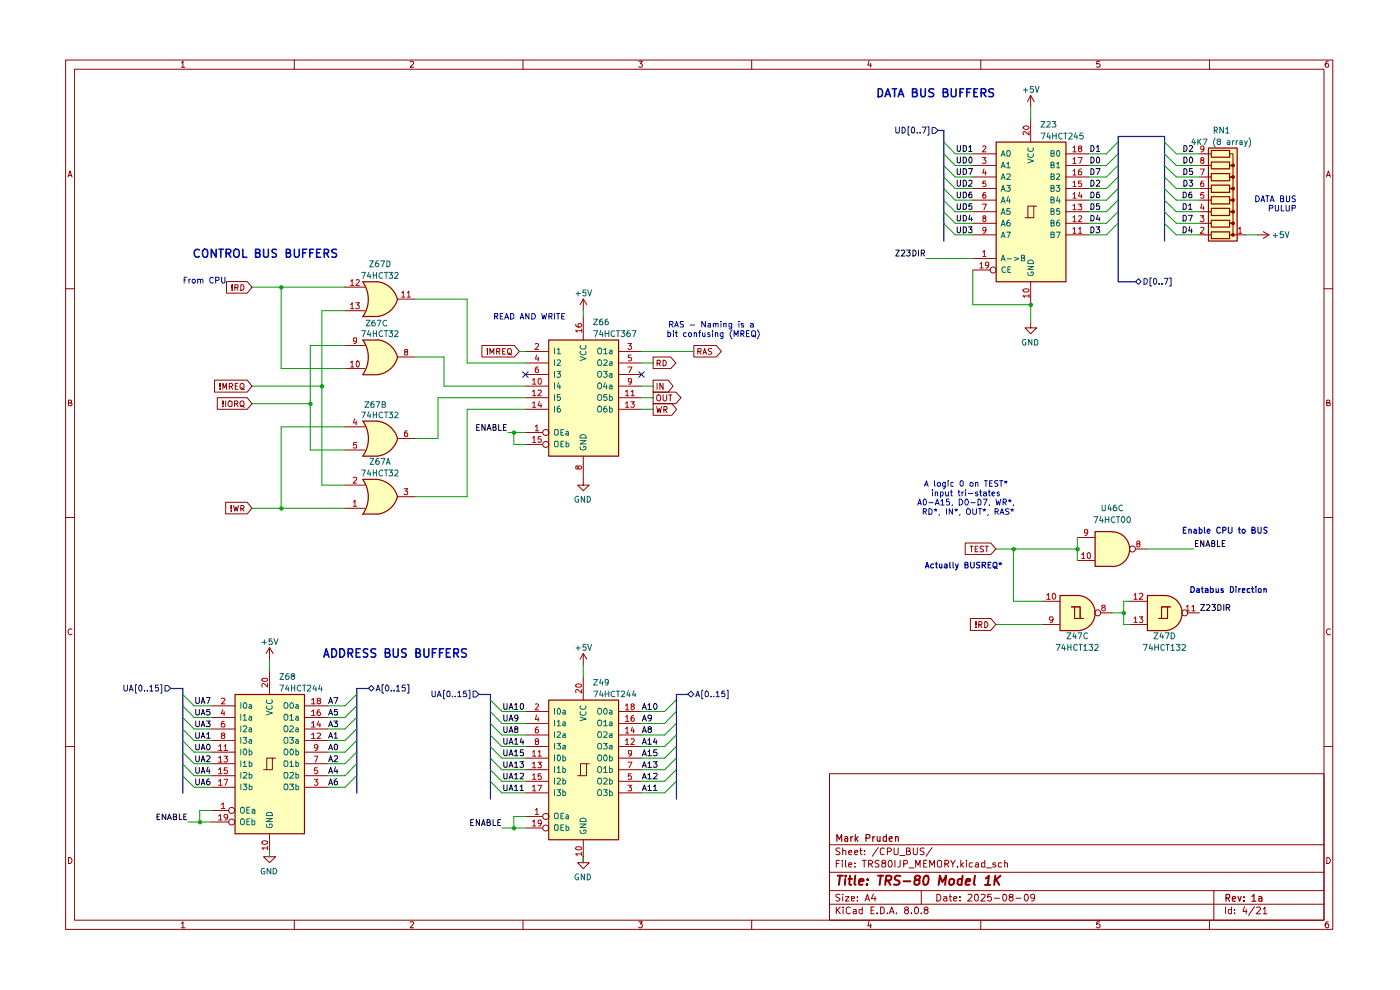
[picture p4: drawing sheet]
<svg xmlns="http://www.w3.org/2000/svg" width="297mm" height="210mm" viewBox="0 0 297 210" stroke-linecap="round" stroke-linejoin="round" font-family="sans-serif">
<g fill="none" stroke="#910000" stroke-width=".21">
<path d="M13.9 12.7h268.8v184.4h-268.8zM15.8 14.7h265.1v180.5h-265.1zM38.5 13.3h.1l.2-.3v1.3M38.5 14.3h.7M62.4 12.7v2M87 13.2l.5-.2 .3 .2-.1 .4-.7 .7h.8M111 12.7v2M135.5 13h.8l-.5 .5 .4 .1v.6h-.7M159.5 12.7v2M184.4 12.9l-.3 .9h.8M184.7 13.4v.9M208.1 12.7v2"/>
<path d="M233.3 13h-.6l-.1 .6h.7v.6h-.7M256.6 12.7v2M281.8 13a.71 .71 0 0 0-.7 .5 .71 .71 0 0 0 .3 .8l.4-.1v-.6l-.4-.1-.3 .3M14.4 37.5l.5-1.2 .4 1.2M14.5 37.2h.7M281.4 37.5l.4-1.2 .4 1.2M281.5 37.2h.6M13.9 61.3h1.9M280.9 61.3h1.8M14.5 85.5h.4l.3-.3-.2-.3h-.5v1.2h.6l.2-.5-.4-.1M281.5 85.5h.4l.2-.3-.1-.3h-.5v1.2h.6l.1-.5-.3-.1M13.9 109.8h1.9"/>
<path d="M280.9 109.8h1.8M15.3 133.5a.59 .59 0 0 0-.9 .5 .59 .59 0 0 0 .8 .6l.1-.1M282.2 133.5a.59 .59 0 0 0-.8 .5 .59 .59 0 0 0 .7 .6l.1-.1M13.9 158.4h1.9M280.9 158.4h1.8M176 164.1h104.9v31.1h-104.9zM176 179.2h104.9M178.2 180l-.6-.1-.3 .2 .1 .4 .8 .4-.1 .3h-.8M178.8 179.9v1.4M182.6 179.9v1.2l.3 .2M186.3 179.8l-1.3 1.8M189.7 179.9v1.2l.2 .2 .6-.1v-.1v-1.2"/>
<path d="M193.8 179.9v1.2l.3 .2h.2l.3-.2v-1.2M196 180a.6 .6 0 0 0-.8 .1l.1 .4 .7 .2v.2l-.2 .4-.6-.1M197.7 179.8l-1.2 1.8M14.5 181.9a.65 .65 0 0 1 .8 .6 .65 .65 0 0 1-.8 .7zM38.5 195.9l.3-.4v1.3M38.5 196.8h.7M62.4 195.2v1.9M87 195.6l.7-.1 .1 .3-.8 1h.8M111 195.2v1.9M135.5 195.5h.8l-.5 .5 .5 .2-.1 .5-.5 .1-.2-.2M159.5 195.2v1.9M176 191.8h104.9"/>
<path d="M176 188.9h104.9M176 185h104.9M177.4 192.4v1.4M177.4 183.2h.5M177.6 193l.7 .8M178.1 182.5h-.7v1.4M178.2 189.8h-.8l-.1 .3 .8 .4 .1 .4-.3 .2-.6-.1M178.3 192.4l-.9 .8M178.7 182.5v.2M178.7 183v.9M178.8 189.7v.1M178.8 180.5l.4-.1 .2 .1v.8"/>
<path d="M178.8 190.2v.9M178.9 192.4v.2M178.9 192.9v.9M179.4 190.2h.7l-.7 .9h.7M179.4 182.5v1.3l.1 .1M180 183.4l.7-.1-.2-.3-.5 .2v.6l.3 .1 .3-.1M180 180.8l.7-.1-.2-.3-.5 .1v.6l.3 .2 .3-.1M180.4 192.6l-.4-.2-.5 .3 .1 1 .4 .1 .4-.1M180.6 190.6l.7-.1-.1-.3h-.6v.8h.6M181.1 192.9h.5v.9M181.3 180.8l.7-.1-.2-.3h-.3l-.2 .1v.6l.2 .2 .4-.1M181.4 183.8v.1"/>
<path d="M181.4 183.1v.1M181.6 193.2l-.5 .1-.1 .2 .1 .3h.5M181.9 191v.1M181.9 190.2v.2M182.4 180.4h.5M182.9 192.9h-.5l-.2 .7a.45 .45 0 0 0 .7 .2M182.9 192.4v1.4M182.9 182.5h.9M183.3 182.5v1.4M183.4 181.2v.1M183.4 180.5h.1M183.5 191.1l.5-1.4 .4 1.4"/>
<path d="M183.7 190.7h.7M184.3 183.3h.6l.2-.3v-.3l-.2-.2h-.6v1.4M184.4 195.4l-.3 1h.8M184.6 183.3l.5 .6M184.7 196v.8M184.8 193.1h.5M185.3 189.6l-.4 1h.9M185.5 192.4h-.7v1.4h.7M185.6 190.2v.9M186 193.7v.1M186.5 182.6a.6 .6 0 0 0-.9 .1l.1 .4 .7 .2 .1 .2-.3 .4-.6-.1M186.8 192.4h.4l.4 .3v.8l-.4 .3h-.4z"/>
<path d="M187.3 183.1h-.1l-.1-.3 .1-.2a.48 .48 0 0 1 .7 .2l-.2 .3-.5 .1a.47 .47 0 0 0 0 .7 .47 .47 0 0 0 .7-.2l-.1-.4-.2-.2M187.6 180l-.3-.1-.5 .1-.1 .5 .1 .6 .4 .2 .4-.1M188.3 193.7v.1M188.3 180.6l.6-.1 .2-.4-.3-.2h-.5v1.4M188.7 193.8l.5-1.4 .5 1.4M188.8 182.5a.76 .76 0 0 1 .5 .7 .76 .76 0 0 1-.5 .7l-.3-.2a.99 .99 0 0 1 .3-1.2zM188.8 193.4h.7M189.9 182.5v1.4M190.2 193.7v.1M190.9 181.5h1.1M191 182.5v1.3l-.5 .1M191.7 183.3l.7-.1 .1-.5-.3-.2h-.5v1.4"/>
<path d="M192.1 193l-.2-.3 .2-.3h.4l.2 .3v.2l-.7 .3-.1 .4 .2 .2h.4l.2-.2-.2-.6M192.3 180.5h.7l.1-.4-.3-.2h-.5v1.4h.6l.3-.2v-.3l-.4-.3M192.8 184.1h1.1M193.3 193.7v.1M194.1 192.6l.2-.2a.75 .75 0 0 1 .6 .7 .75 .75 0 0 1-.6 .7l-.2-.1-.1-.4zM194.3 183.9v-1.4l.5 1 .4-1v1.4M195.4 193.7v.1M195.4 188.9v2.9M196 183.2h.4M196.4 193l-.4-.3 .4-.3h.2l.3 .3-.3 .3a.45 .45 0 0 0-.6 .4 .45 .45 0 0 0 .6 .4l.3-.2-.3-.6M196.6 182.5h-.6v1.4h.6M197.2 183.9v-1.4l.5 1 .5-1v1.4"/>
<path d="M198.7 189.7a.73 .73 0 0 1 .9 .7 .73 .73 0 0 1-.9 .7zM198.9 182.7l.3-.2 .6 .2v1.1l-.4 .1-.5-.1zM200.2 190.2h.6l.1 .9M200.4 183.3l.7-.1 .2-.5-.3-.2h-.6v1.4M200.8 183.3l.5 .6M200.9 190.5l-.7 .1v.4h.7M201.4 190.2h.5M201.5 189.7v1.3l.4 .1M201.7 182.5l.4 .8 .5-.8M202.1 183.3v.6M202.3 190.6l.7-.1-.1-.3h-.5l-.1 .2v.6l.2 .1 .4-.1M203.2 183.8v.1"/>
<path d="M203.7 191v.1M203.7 190.2v.2M203.8 182.5v1.4M204 183.4l.4 .5M204.4 183l-.6 .5M205 182.5v.2M205 183v.9M205.4 189.8l.5-.1 .3 .4-.9 1h.9M206.3 183.1l-.4-.1-.3 .3 .1 .5h.6M206.9 189.8h.5a1.01 1.01 0 0 1-.2 1.3 .87 .87 0 0 1-.3-1.3zM207 183.1l.4-.1 .2 .2v.7M207.6 183.3l-.6 .1-.1 .2 .1 .3 .6-.1"/>
<path d="M208.1 195.2v1.9M208.1 189.8h.8l.1 .3-.9 1h.9M208.9 183.1h-.7v.7h.7M208.9 182.5v1.4M209.2 184.1h1.1M210.3 189.7h-.7l-.1 .7 .6-.2 .2 .3v.4l-.2 .2-.6-.1M210.9 190.5h1.1M211.2 183.1l-.3-.1-.3 .3 .1 .1 .5 .1 .1 .3-.3 .1-.4-.1M212.5 183.1l-.5-.1-.2 .3 .1 .5h.6M212.8 189.8l.3-.1a.73 .73 0 0 1 .5 .7 .73 .73 0 0 1-.5 .7l-.3-.1-.1-.5zM213.1 183.1l.5-.1 .1 .2v.7M213.1 182.5v1.4"/>
<path d="M214.3 190.3l-.2-.3 .1-.2h.6v.4l-.5 .1-.2 .2v.4l.2 .2h.4l.2-.2v-.4l-.2-.2M215.5 190.5h1.1M217.5 189.8l.1-.1a.73 .73 0 0 1 .6 .7 .73 .73 0 0 1-.6 .7l-.3-.6zM219.5 190.3l-.2 .2h-.5l-.2-.2 .1-.5 .5-.1 .3 .2-.2 1.1-.5 .1M233.3 195.5h-.6l-.1 .6 .2-.1h.3l.3 .2v.3l-.3 .3h-.3l-.2-.2M256.6 195.2v1.9M257.5 188.9v6.3M260 192.4v1.4M261.2 192.9h-.5l-.1 .3v.4l.2 .2h.4M261.2 192.4v1.4M261.9 193.7v.1M261.9 192.9v.2"/>
<path d="M264 192.3l-.3 1h.8M264.4 192.9v.9M266.1 192.3l-1.2 1.9M266.6 192.6l.6-.2 .2 .4-.9 1h.9M268 192.8l.3-.4v1.4M268 193.8h.8M281.5 181.9a.65 .65 0 0 1 .7 .6 .65 .65 0 0 1-.7 .7zM281.8 195.5h-.4l-.3 .5v.5l.3 .3 .4-.1v-.7h-.4l-.3 .2"/>
</g>
<g fill="none" stroke="#910000" stroke-width=".25">
<path d="M177.5 178.5v-1.5l.5 1 .6-1v1.5M179.2 177.5h.5l.1 1M179.8 177.8l-.5 .1-.2 .2 .2 .4 .5-.1M180.5 177.5v1M180.9 177.5l-.4 .3M181.4 177v1.5M181.6 177.9l.4 .6M182 177.5l-.6 .5M183.7 177.8h.6a.45 .45 0 0 0 .1-.8h-.7v1.5M185.2 177.5v1M185.6 177.5l-.4 .3M186.1 177.5l.1 .9 .3 .1 .2-.2"/>
<path d="M186.7 177.5v1M188 177.5h-.4l-.2 .1v.7l.2 .2 .4-.1M188 177v1.5M188.6 178l.7-.2-.2-.3h-.4l-.1 .7 .3 .3 .3-.1M190 177.6l.2-.1h.3l.1 1M190 177.5v1M260.1 190.5l.7-.1 .1-.6-.8-.1v1.5M260.4 190.5l.5 .7M261.4 190.7l.7-.1-.1-.4h-.5l-.1 .7 .2 .3 .4-.1M262.6 190.2l.4 1 .3-1M263.9 191v.2M263.9 190.2v.2"/>
<path d="M265.6 190.2l.4-.5v1.5M265.6 191.2h.8M267 190.2h.6l.1 1M267.7 190.6l-.7 .1v.4h.7"/>
</g>
<g fill="none" stroke="#910000" stroke-width=".42">
<path d="M177.7 185.8h1.1M178.2 185.8l-.2 1.9M179.3 186.4l-.1 1.3M179.4 185.8v.1M180 186.4h.8M180.3 185.8l-.1 1.6 .4 .3M181.4 185.8l-.1 1.6 .2 .3M182.2 187l1-.1-.1-.4a.6 .6 0 0 0-.8 .2v.9h.7M184 187.5l-.1 .2-.1-.1 .2-.1-.1 .2M184.1 186.5v.2M186.3 185.8h1.1M186.9 185.8l-.3 1.9"/>
<path d="M187.9 186.8l1-.1 .2-.6v-.2l-.3-.1h-.8l-.2 1.9M188.4 186.8l.5 .9M191 185.8h-.8l-.4 .3 .1 .4 .8 .4 .1 .5-.4 .3-.8-.1M191.7 186.9h1.4M194.4 186.6l-.3-.2v-.3a.72 .72 0 0 1 1-.3l.1 .3-.2 .4-.8 .2a.75 .75 0 0 0-.1 .9 .72 .72 0 0 0 1-.2v-.6l-.3-.2M196 186.1l.4-.3 .5 .1a1.62 1.62 0 0 1-.5 1.8l-.5-.2-.1-.6zM199.1 187.7l.3-1.9 .5 1.3 .8-1.3-.2 1.9M201.5 186.6l.3-.2 .5 .2v.9l-.4 .2-.5-.2zM204.1 186.5l-.5-.1-.4 .4v.7l.2 .2 .6-.1M204.2 185.8l-.2 1.9M204.9 187l.9-.1v-.4h-.7l-.3 .9 .3 .3 .5-.1M206.8 185.8l-.2 1.6 .2 .3"/>
<path d="M209 187.7h1.1M209.1 186.3l.7-.5-.3 1.9M211.2 185.8l-.3 1.9M211.3 186.6l.7 1.1M212.3 185.8l-1.3 1.1"/>
</g>
<g fill="#ffffbc">
<path d="M247 126.3a3.7 3.7 0 0 1 3.7 3.7 3.7 3.7 0 0 1-3.7 3.7z"/>
<path d="M243.4 126.3h3.6v7.4h-3.6z"/>
<path d="M228.6 126.3a3.7 3.7 0 0 1 3.7 3.7 3.7 3.7 0 0 1-3.7 3.7z"/>
<path d="M224.8 126.3h3.8v7.4h-3.8z"/>
<path d="M235.9 112.8a3.7 3.7 0 0 1 3.7 3.7 3.7 3.7 0 0 1-3.7 3.6z"/>
<path d="M232.3 112.7h3.6v7.4h-3.6z"/>
<path d="M256.3 31.4h6.1v19.7h-6.1z"/>
<path d="M211.3 30.1h14.8v29.6h-14.8z"/>
<path d="M79.5 62.1l4.8 1.3a5 5 0 0 1-4.3 3.7z"/>
<path d="M76.9 59.7h3.1v7.4h-3.1a6.3 6.3 0 0 0 0-7.4z"/>
<path d="M80 59.7a5 5 0 0 1 4.3 3.7l-4.8 1.2z"/>
<path d="M79.5 74.5l4.8 1.3a5 5 0 0 1-4.3 3.6z"/>
<path d="M76.9 72.1h3.1v7.4h-3.1a6.3 6.3 0 0 0 0-7.4z"/>
<path d="M80 72a5 5 0 0 1 4.3 3.7l-4.8 1.3z"/>
<path d="M79.5 91.7l4.8 1.3a5 5 0 0 1-4.3 3.7z"/>
<path d="M76.9 89.3h3.1v7.4h-3.1a6.4 6.4 0 0 0 0-7.4z"/>
<path d="M80 89.3a5 5 0 0 1 4.3 3.7l-4.8 1.3z"/>
<path d="M80 101.7a5 5 0 0 1 4.3 3.6l-4.8 1.3z"/>
<path d="M76.9 101.6h3.1v7.4h-3.1a6.3 6.3 0 0 0 0-7.4z"/>
<path d="M79.5 104.1l4.8 1.2a5 5 0 0 1-4.3 3.7z"/>
<path d="M116.4 148.5h14.8v29.6h-14.8z"/>
<path d="M49.8 147.3h14.8v29.5h-14.8z"/>
<path d="M116.4 72.1h14.8v24.6h-14.8z"/>
</g>
<path d="M218.6 68.4v1.1h1.3l-1.3 1.3-1.1-1.3h1.1" fill="none" stroke="#910000" stroke-width=".21"/>
<path d="M241.5 59.1l.6 .6-.6 .6-.6-.6z" fill="#fff"/>
<path d="M240.9 59.7l.6-.6 .6 .6-.6 .6zM242.7 59l.7 .3v.7l-.5 .3h-.2zM244.3 59h-.3v1.7h.3M244.8 59.1h.1a.6 .6 0 0 1 .6 .5 .6 .6 0 0 1-.3 .6l-.2 .1-.3-.2zM247 59h.8l-.5 1.3M248.1 59h.3v1.7h-.3M245.9 60.1v.2M246.5 60.1v.2" fill="none" stroke="#000589" stroke-width=".21"/>
<g fill="none" stroke="#910000" stroke-width=".21">
<path d="M204.8 115.2h5.4l1.1 1.3-1.1 1.1h-5.4zM205.8 115.9h.7M206.1 115.9v1.1M206.9 116.5h.4M207.5 115.9h-.6v1.1h.6M208.7 115.9h-.7l-.1 .3 .2 .3h.3l.3 .4-.2 .1h-.6M209 115.9h.7M209.3 115.9v1.1M228.6 118.9h3.7M228.6 114h3.7M240.9 116.5h2.5M205.9 131.2h4.3l1.1 1.3-1.1 1.2h-4.3z"/>
<path d="M207 133v.1M207 131.9v.7M207.6 132.5h.6l.1-.5-.7-.1v1.2M207.9 132.5l.4 .6M208.9 131.9a.64 .64 0 0 1 .7 .6 .64 .64 0 0 1-.7 .6zM221.2 127.5h3.6M221.2 132.5h3.6M227.3 128.7h1.8v2.5h.7M228 128.7v2.5h1.1M233.5 130h2.4M239.6 127.5h3.8M239.6 132.5h3.8"/>
<path d="M247.7 128.7h-1.3v2.5M248.3 128.7h-.6v2.5h-1.9M252 130h2.5"/>
<circle cx="240.2" cy="116.5" r=".64"/>
<circle cx="232.9" cy="130" r=".64"/>
<circle cx="251.3" cy="130" r=".64"/>
</g>
<path d="M236 112.8h-3.7v7.3h3.7M236 112.8a3.7 3.7 0 0 1 3.6 3.7 3.7 3.7 0 0 1-3.6 3.7M228.6 126.3h-3.7v7.5h3.7M228.6 126.3a3.7 3.7 0 0 1 3.7 3.7 3.7 3.7 0 0 1-3.7 3.8M247.1 126.3h-3.7v7.5h3.7M247.1 126.3a3.7 3.7 0 0 1 3.7 3.7 3.7 3.7 0 0 1-3.7 3.8" fill="none" stroke="#910000" stroke-width=".25"/>
<g fill="none" stroke="#ba0000" stroke-width=".21">
<path d="M229.5 117.6l.3-.4v1.3M229.5 118.5h.7M230.8 112.8l-.1 .3-.6-.1v-.5l.1-.2 .5 .2a.85 .85 0 0 1-.3 1.1h-.2M230.9 117.2a.71 .71 0 0 1 .5 .6 .71 .71 0 0 1-.4 .7l-.3-.3v-.7zM241.3 115.4l-.1-.5 .1-.1h.5v.5l-.6 .1v.5l.1 .1 .5-.1v-.1v-.4h-.2M222 126.3l.5-.4v1.2M222 127.1h.8M223.4 125.9h.2a.68 .68 0 0 1 .4 .6 .68 .68 0 0 1-.4 .6l-.4-.5zM223.4 131.4l-.3 .2h-.2l-.3-.2v-.4l.2-.2h.4a.91 .91 0 0 1-.1 1.2h-.3M234 128.9l-.3-.3 .2-.2h.4l.2 .2-.3 .3h-.3l-.2 .3 .3 .4h.2l.3-.3-.3-.4M240.6 126.3l.3-.4v1.2M240.6 131.2l.3-.4v1.2"/>
<path d="M240.6 127.1h.7M240.6 132h.7M241.7 130.8h.7l-.4 .5 .4 .2v.5l-.7-.1M241.8 126l.4-.1 .2 .4-.7 .8h.7M251.7 128.7l.3-.3v1.2M251.7 129.6h.6M252.9 128.7l.3-.3v1.2M252.9 129.6h.6"/>
</g>
<g fill="none" stroke="#0f0f0f" stroke-width=".21">
<path d="M203.1 38.2v1a.35 .35 0 0 0 .3 .3 .35 .35 0 0 0 .3-.3v-1M203.1 33.3v1l.2 .3 .4-.3v-1M203.1 35.8v1a.35 .35 0 0 0 .3 .2 .35 .35 0 0 0 .3-.2v-1M203.1 30.9v1l.2 .2 .4-.2v-1M204.3 38.2l.5 .1 .2 .3v.6l-.3 .3h-.4zM204.3 33.3h.4l.3 .3v.6l-.3 .4h-.4zM204.3 35.8h.4l.3 .3v.6l-.3 .3h-.4zM204.3 30.9h.4l.3 .3v.6l-.3 .3h-.4zM205.4 35.8h.9l-.5 1.2M205.5 38.4l.2-.2 .4 .1 .1 .5-.8 .7h.8M205.5 31.2l.4-.3v1.2M205.5 32.1h.7"/>
<path d="M205.8 33.3l.4 .3v.7l-.3 .3a.75 .75 0 0 1-.1-1.3zM190 53h.8l-.8 1.3h.8M191.2 53.2l.2-.2h.3l.3 .3-.8 1h.8M192.3 53h.8l-.4 .5 .4 .1v.5l-.2 .2h-.4l-.2-.2M193.7 53a.64 .64 0 0 1 .7 .7 .64 .64 0 0 1-.7 .6zM194.9 53v1.3M195.4 53.7h.6l.1-.2v-.3l-.1-.2h-.6v1.3M195.8 53.7l.3 .6M203.1 40.8v.9a.35 .35 0 0 0 .3 .3 .35 .35 0 0 0 .3-.3v-.9M203.1 45.7l.1 1.2h.5v-1.2M203.1 48.1v1l.2 .3 .4-.3v-1M204.3 40.8h.5l.2 .2v.7l-.3 .2h-.4z"/>
<path d="M204.3 45.7h.4l.3 .2v.7l-.2 .3h-.5zM204.3 48.1h.4l.3 .3v.7l-.3 .3h-.4zM205.4 48.1h.8l-.4 .5 .4 .1v.5l-.3 .2h-.3l-.2-.2M205.8 45.6l-.3 .9h.8M206.1 40.8h-.4l-.2 .9a.42 .42 0 0 0 .7 .2l-.1-.6-.3-.1-.3 .2M206.1 46.1v.8M253.6 115.3h.4M254.2 114.7h-.6v1.2h.6M255.4 114.7v1.2l-.7-1.2v1.2M255.8 115.9l.4-1.2 .5 1.2M256 115.6h.5M257.1 115.3l.6-.1v-.4l-.2-.1h-.4v1.2h.6l.1-.4-.3-.2"/>
<path d="M258.3 114.7v1.2h.6M259.3 115.3h.4M259.9 114.7h-.6v1.2h.6M254.7 128.2h.9l-.9 1.3h.9M256 128.4l.4-.2 .3 .4-.8 .9h.8M257.1 128.2h.7l-.4 .5 .4 .3v.4h-.7M258.4 128.2a.52 .52 0 0 1 .6 .4v.6l-.6 .3zM259.6 128.2v1.3M260.1 128.9l.7-.1 .1-.3-.3-.3h-.5v1.3M260.5 128.9l.4 .6"/>
</g>
<path d="M197.7 27h.6l.7 .6-.7 .7h-.6z" fill="#fff"/>
<path d="M190 27v1l.3 .2h.2l.3-.2v-1M191.4 27a.64 .64 0 0 1 .7 .6 .64 .64 0 0 1-.7 .6zM192.9 26.9h-.2v1.8h.2M193.4 27.1l.4-.1 .2 .2v.8l-.2 .2-.4-.1zM194.6 28.1v.1M195.2 28.1v.1M195.6 27h.9l-.5 1.2M196.8 26.9h.3v1.8h-.3M197.7 27h.6l.7 .6-.7 .7h-.6z" fill="none" stroke="#000589" stroke-width=".21"/>
<g fill="none" stroke="#0f0f0f" stroke-width=".21">
<path d="M251.2 30.9a.64 .64 0 0 1 .6 .6 .64 .64 0 0 1-.6 .6zM251.2 38.2a.64 .64 0 0 1 .6 .7 .64 .64 0 0 1-.6 .6zM251.2 33.3a.64 .64 0 0 1 .6 .6 .64 .64 0 0 1-.6 .7zM251.2 35.8a.64 .64 0 0 1 .6 .6 .64 .64 0 0 1-.6 .6zM252.3 38.2h.7l-.4 .5 .4 .3-.1 .4h-.6M252.3 31l.5-.1 .2 .3-.7 .9h.7M252.6 33.3a.68 .68 0 0 1 .4 .6 .68 .68 0 0 1-.4 .7l-.3-.3v-.7zM252.9 35.8h-.6v.6h.6l.1 .4-.2 .2h-.5M203.1 43.2l.1 1.2h.5v-1.2M204.3 43.2h.5l.2 .3v.6l-.2 .3h-.5zM206.2 43.2h-.6l-.1 .6 .2-.2 .4 .1 .1 .6h-.7M251 45.7h.3l.4 .2v.7l-.2 .3h-.5z"/>
<path d="M251 48.1h.3l.4 .3v.7l-.4 .3h-.3zM251 43.2h.5l.2 .3v.6l-.2 .3h-.5zM251 40.8h.5l.2 .2v.7l-.4 .2h-.3zM252.1 45.7h.8l-.5 1.2M252.2 43.6l.3-.4v1.2M252.2 44.4h.7M252.4 48l-.2 1h.7M252.8 40.8h-.5l-.1 .9 .2 .2h.5v-.5l-.2-.2-.4 .1-.1 .1M252.8 48.6v.8"/>
</g>
<path d="M256.4 31.4h6.1v19.7h-6.1zM257 49.2h3.9v1.4h-3.9z" fill="none" stroke="#910000" stroke-width=".25"/>
<path d="M261.4 49.6h.4v.4h-.4z" fill="none" stroke="#910000" stroke-width=".21"/>
<path d="M261.4 49.6h.4v.4h-.4z" fill="#910000"/>
<path d="M257 46.7h3.9v1.5h-3.9z" fill="none" stroke="#910000" stroke-width=".25"/>
<path d="M261.4 47.1h.4v.5h-.4z" fill="none" stroke="#910000" stroke-width=".21"/>
<path d="M261.4 47.1h.4v.5h-.4z" fill="#910000"/>
<path d="M257 44.2h3.9v1.5h-3.9z" fill="none" stroke="#910000" stroke-width=".25"/>
<path d="M261.4 44.7h.4v.4h-.4z" fill="none" stroke="#910000" stroke-width=".21"/>
<path d="M261.4 44.7h.4v.4h-.4z" fill="#910000"/>
<path d="M257 41.7h3.9v1.6h-3.9z" fill="none" stroke="#910000" stroke-width=".25"/>
<path d="M261.4 42.2h.4v.5h-.4z" fill="none" stroke="#910000" stroke-width=".21"/>
<path d="M261.4 42.2h.4v.5h-.4z" fill="#910000"/>
<path d="M257 39.3h3.9v1.5h-3.9z" fill="none" stroke="#910000" stroke-width=".25"/>
<path d="M255.6 40h1.3M255.6 37.5h1.3M255.6 35.1h1.3M255.6 32.6h1.3M260.8 32.6h.8v2.5h-.8h.8v2.4h-.8h.8v2.5h-.8h.8v2.5h-.8h.8v2.4h-.8h.8v2.5h-.8h.8v2.4h-.8M261.4 39.8h.4v.4h-.4zM255.6 49.8h1.3M255.6 47.4h1.3M255.6 44.9h1.3M255.6 42.5h1.3" fill="none" stroke="#910000" stroke-width=".21"/>
<path d="M261.4 39.8h.4v.4h-.4z" fill="#910000"/>
<path d="M257 36.8h3.9v1.5h-3.9z" fill="none" stroke="#910000" stroke-width=".25"/>
<path d="M261.4 37.3h.4v.5h-.4z" fill="none" stroke="#910000" stroke-width=".21"/>
<path d="M261.4 37.3h.4v.5h-.4z" fill="#910000"/>
<path d="M257 34.4h3.9v1.4h-3.9z" fill="none" stroke="#910000" stroke-width=".25"/>
<path d="M261.4 34.9h.4v.4h-.4z" fill="none" stroke="#910000" stroke-width=".21"/>
<path d="M261.4 34.9h.4v.4h-.4z" fill="#910000"/>
<g fill="none" stroke="#910000" stroke-width=".25">
<path d="M211.3 30.1h14.8v29.7h-14.8zM257 31.9h3.9v1.5h-3.9zM77 59.8a6.3 6.3 0 0 1 0 7.4M77 59.8h3M80 59.8a5 5 0 0 1 4.3 3.6M77 72.1a6.3 6.3 0 0 1 0 7.4M77 67.1h3M77 79.5h3M77 72.1h3M80 72.1a5 5 0 0 1 4.3 3.7 5 5 0 0 1-4.2 3.7M84.3 63.4a5 5 0 0 1-4.2 3.7M77 96.8h3"/>
<path d="M77 89.3h3M77 89.3a6.4 6.4 0 0 1 0 7.4M80 89.3a5 5 0 0 1 4.3 3.7M84.3 93.1a5 5 0 0 1-4.2 3.6M77 101.7a6.3 6.3 0 0 1 0 7.4M77 101.7h3M77 109h3M80.1 101.7a5 5 0 0 1 4.2 3.7 5 5 0 0 1-4.3 3.7M116.4 148.5h14.8v29.6h-14.8z"/>
</g>
<g fill="none" stroke="#910000" stroke-width=".21">
<path d="M206.4 40h4.9M206.4 37.5h4.9M206.4 35.1h4.9M206.4 32.6h4.9M218.6 20.3l-.6 1.2M218.6 20.3v2.4M218.6 25.2v4.9M218.6 20.3l.8 1.2M226.1 40h4.9M226.1 37.5h4.9M226.1 35.1h4.9M226.1 32.6h4.9"/>
<path d="M254.5 40h1.1M254.5 37.5h1.1M254.5 35.1h1.1M254.5 32.6h1.1M48 59.7h4.4l1.1 1.2-1.1 1.3h-4.4zM206.4 49.8h4.9M206.4 47.4h4.9M206.4 44.9h4.9M206.4 42.5h4.9M206.4 54.8h4.9M206.4 57.3h3.7M218.6 59.7v4.9"/>
<path d="M219.3 43.7h-1.2v2.5M219.9 43.7h-.6v2.5h-1.8M226.1 49.8h4.9M226.1 47.4h4.9M226.1 44.9h4.9M226.1 42.5h4.9M254.5 49.8h1.1M254.5 47.4h1.1M254.5 44.9h1.1M254.5 42.5h1.1M261.8 49.8h2.5M266.7 49.8h2.5"/>
<path d="M268 49.1l1.2 .7M269.2 49.8l-1.2 .8M49.2 61.5v.1M49.2 60.4v.8M49.8 61h.6l.1-.5-.7-.1v1.2M50.2 61l.3 .6M51.1 60.4h.4a.66 .66 0 0 1 .2 .8 .66 .66 0 0 1-.6 .4zM73.2 60.9h4.2M73.2 65.9h4.2M73.2 78.2h4.2M73.2 73.3h4.2M84.3 63.5h3.7"/>
<path d="M84.3 75.7h3.7M45.5 80.6h6.9l1.1 1.3-1.1 1.3h-6.9zM46.1 84.4h6.3l1.1 1.2-1.1 1.2h-6.3zM46.7 82.4v.2M46.7 81.3v.8M47.3 86.1v.1M47.3 85v.8M47.3 82.6v-1.3l.3 .9 .4-.9v1.3M47.9 85v1.2M48.5 85.2l.2-.2 .5 .2v.9l-.1 .1h-.5a.74 .74 0 0 1-.1-1zM48.6 82h.5l.3-.4-.3-.3h-.5v1.3M49 82l.4 .6"/>
<path d="M49.7 85.6h.6l.2-.1-.1-.4-.7-.1v1.2M49.9 81.9h.4M50.1 85.6l.4 .6M50.5 81.3h-.6v1.3h.6M51 81.5l.5-.2a.86 .86 0 0 1 0 1.3 .46 .46 0 0 1-.6-.4zM51.2 86l.7 .4M51.2 82.2l.7 .5M73.2 90.5h4.2M73.2 95.5h4.2M84.3 93h3.7M47.9 106.5h4.5l1.1 1.3-1.1 1.2h-4.5zM49.1 108.3v.1"/>
<path d="M49.1 107.2v.8M49.6 107.2l.2 1.2 .3-.8 .2 .8 .3-1.2M51.1 107.9l.6-.1v-.5l-.6-.1v1.2M51.3 107.9l.5 .5M73.2 107.8h4.2M73.2 102.9h4.2M84.3 105.4h3.7M111.5 158.4h4.9M111.5 155.9h4.9M111.5 153.5h4.9M111.5 150.9h4.9M123.7 143.5v5"/>
<path d="M131.2 158.4h4.9M131.2 155.9h4.9M131.2 153.5h4.9M131.2 150.9h4.9M111.5 173.2h3.6M111.5 160.8h4.9M111.5 163.3h4.9M111.5 165.7h4.9M111.5 168.2h4.9M111.5 175.6h3.6M123.7 178.1v4.9h-1.2l1.2 1.3 1.3-1.3h-1.3v-1.3M124.4 162h-1.3v2.5"/>
<path d="M125 162h-.6v2.5h-1.9M131.2 160.8h4.9M131.2 163.3h4.9M131.2 165.7h4.9M131.2 168.2h4.9"/>
<circle cx="210.7" cy="57.3" r=".64"/>
<circle cx="51.3" cy="85.7" r=".57"/>
<circle cx="115.8" cy="173.2" r=".64"/>
<circle cx="115.8" cy="175.6" r=".64"/>
</g>
<g fill="none" stroke="#ba0000" stroke-width=".21">
<path d="M208.4 33.4h.8l-.5 .5 .4 .1v.6h-.7M208.5 31.1l.4-.2 .3 .4-.8 .9h.8M208.7 35.9l-.2 .8h.7M209.1 38.4h-.5l-.1 .6 .2-.2 .4 .1v.6h-.6M209.1 36.3v.8M217.1 26.9a.75 .75 0 0 1 1.2 .2 .71 .71 0 0 1-.7 .4 .71 .71 0 0 1-.6-.5zM218.3 27.9v.8l-.9-.8-.4 .2 .2 .5M227.6 38.7l.4-.3v1.2M227.6 36.3l.4-.4v1.2M227.6 33.7l.4-.3v1.3M227.6 31.3l.4-.4v1.3M227.6 39.6h.7"/>
<path d="M227.6 37.1h.7M227.6 34.7h.7M227.6 32.2h.7M228.7 33.4h.9l-.5 1.3M229.1 31.4h-.3l.1-.4a.34 .34 0 0 1 .4 0 .34 .34 0 0 1 .1 .4l-.6 .2v.4l.3 .2 .4-.2-.1-.5-.2-.1M229.4 38.4h-.6v.6l.4-.2 .3 .3-.1 .4h-.6M229.4 35.9h-.3l-.3 .3 .1 .8a.36 .36 0 0 0 .6-.1v-.3a.35 .35 0 0 0-.4-.3 .35 .35 0 0 0-.3 .3M254.6 35.9h.9l-.5 1.2M255 34l-.2-.1a.34 .34 0 0 1 .1-.5 .34 .34 0 0 1 .5 .2l-.1 .3-.5 .1-.1 .4a.42 .42 0 0 0 .7 .2v-.5l-.3-.1M255.3 38.4l-.4 .1-.2 .8a.42 .42 0 0 0 .7 .2l-.1-.6-.3-.1-.3 .3M255.4 31.4l-.1 .3h-.5a.43 .43 0 0 1 0-.6 .43 .43 0 0 1 .5-.1l.1 .9-.3 .3h-.3M74.4 59.6l.3-.3v1.3"/>
<path d="M75.6 59.5l.4-.2 .2 .3-.7 1h.7M207.9 56l.3-.4v1.2M207.9 56.8h.7M208.4 43.3h.8l-.5 1.2M208.5 53.5l.3-.4v1.3M208.5 54.4h.7M208.7 46.3l-.2-.3a.35 .35 0 0 1 .3-.3 .35 .35 0 0 1 .4 .3l-.1 .2a.46 .46 0 0 0-.5 .3 .46 .46 0 0 0 .1 .5l.5-.2-.1-.5h-.2M209.1 40.8h-.4l-.2 .6 .1 .6h.5a.43 .43 0 0 0 0-.5 .43 .43 0 0 0-.5-.1l-.1 .1M209.2 48.7a.35 .35 0 0 1-.4 .3 .35 .35 0 0 1-.3-.3v-.2a.35 .35 0 0 1 .3-.3 .35 .35 0 0 1 .4 .3v.4a.58 .58 0 0 1-.6 .6M209.8 56.2l-.1 .1h-.5l-.1-.6 .4-.1 .3 .2-.2 1h-.4M227.6 48.6l.4-.4v1.3M227.6 46.1l.4-.3v1.2"/>
<path d="M227.6 43.6l.4-.3v1.2M227.6 41.2l.4-.4v1.2M227.6 49.5h.7M227.6 47h.7M227.6 44.5h.7M227.6 42h.7M228.7 43.3h.8l-.4 .4 .4 .3-.1 .5-.7-.1M228.8 48.6l.3-.4v1.3M228.8 45.8h.4l.3 .3-.8 .9h.8M228.8 49.5h.7M229.1 40.8l-.3 .8h.8M229.4 41.3v.7"/>
<path d="M254.6 45.8h.8l-.4 .4 .4 .1v.6l-.3 .1h-.3l-.2-.1M254.7 48.3h.7v.4l-.8 .8h.8M255 43.2l-.3 .9h.8M255.3 43.7v.8M255.4 40.8h-.6l-.1 .6 .2-.1 .4 .1 .1 .5h-.7M262.8 48.6l.3-.4v1.3M262.8 49.5h.6M74.4 64.6l.3-.4v1.3M74.4 76.9l.3-.3v1.2M74.4 60.6h.7M74.4 65.5h.7M74.4 77.8h.7"/>
<path d="M75.5 64.2h.7l-.4 .5 .4 .1v.6h-.7M75.6 76.7l.4-.1a.78 .78 0 0 1-.2 1.2l-.2-.5zM75.6 72.2v.1a.43 .43 0 0 1-.6-.1 .43 .43 0 0 1 .1-.5h.5v.9l-.2 .2h-.3M85.2 62.1l.4-.3v1.2M85.2 63h.7M86.1 74.6l-.3-.2 .1-.2h.6v.3l-.6 .2v.6l.6-.1v-.5l-.2-.1M86.4 62.1l.3-.3v1.2M86.4 63h.7M217 61.5a.75 .75 0 0 1 1.3 .2l-.2 .2h-.8zM218.3 62.8h-1.3l.4 .3M218.3 62.4v.7M75.2 88.9l-.2 .8h.7"/>
<path d="M75.6 89.3v.8M75.6 93.8h-.5l-.1 .6 .1-.1 .5 .1v.5h-.6M86.4 91.4l-.4 .1-.2 .8 .1 .3 .6-.1v-.5l-.2-.2h-.2l-.3 .3M75 106.5l.3-.4v1.3M75 101.4l.4-.2 .2 .2v.3l-.7 .8h.7M75 107.4h.6M85.7 103.7h.8l-.4 .5 .4 .1v.5l-.2 .1h-.4l-.2-.1M113 159.5l.3-.3v1.2M113.6 149.4l.4-.1 .3 .3-.8 1h.8M113.7 157.3l-.1-.5 .1-.1 .5 .1v.4l-.6 .1v.6h.1h.3l.3-.2-.1-.4h-.2M113.8 151.7l-.2 .9h.7M114.2 159.5l.3-.3v1.2"/>
<path d="M114.2 154.2l-.5 .1-.1 .3v.7l.1 .2 .5-.1v-.6l-.5-.1-.1 .3M114.2 152.2v.8M122.2 145.2a.77 .77 0 0 1 1.2 .3l-.3 .2h-.7l-.3-.2zM123.4 146.3v.7l-.9-.7-.4 .2 .1 .4M132.7 157.1l.3-.4v1.2M132.7 154.6l.3-.4v1.3M132.7 152.1l.3-.3v1.2M132.7 149.6l.3-.3v1.3M132.7 157.9h.7M132.7 155.5h.7M132.7 153h.7M132.7 150.6h.7"/>
<path d="M133.9 156.8l.4-.1 .3 .4-.8 .8h.8M134 159.7l-.3 .3h-.2l-.2-.2v-.5l.6-.1 .1 .2-.2 .9-.4 .1M134.1 149.8l-.2-.1v-.3h.6l.1 .2-.7 .4v.4l.2 .2h.2l.3-.3v-.2l-.3-.3M134.1 154.2l-.2 .9h.8M134.4 151.8h-.3l-.2 .3v.8l.4 .1 .3-.2-.2-.5h-.4l-.1 .2M134.4 154.6v.9M113 162l.3-.3v1.2M113 164.5l.3-.4v1.2M113 166.9l.3-.3v1.2M113 174.3l.3-.4v1.3M113 160.4h.7M113 162.9h.7"/>
<path d="M113 165.3h.7M113 167.8h.7M113 175.2h.7M113.6 171.8l.3-.3v1.3M113.6 172.8h.7M114.1 161.7h.7l-.4 .4 .4 .2v.6l-.7-.1M114.1 166.6h.8l-.6 1.2M114.2 160.4h.6M114.8 164.1h-.6v.6l.1-.2 .5 .1v.7l-.6-.1M114.8 174.5v.2l-.6-.1v-.5l.1-.2 .5 .2a.85 .85 0 0 1-.3 1.1h-.2M122.2 179.7l.9-.1 .3 .3a.75 .75 0 0 1-1.3 .1zM133.2 166.6h.8l-.4 .4 .4 .3-.1 .5-.7-.1"/>
<path d="M133.2 161.7h.9l-.6 1.2M133.9 164.1h-.6v.6l.4-.2 .3 .3-.1 .5-.6-.1M123.4 181.1h-1.3l.4 .4M123.4 180.8v.7"/>
</g>
<g fill="none" stroke="#0f0f0f" stroke-width=".21">
<path d="M231.4 30.9a.64 .64 0 0 1 .7 .6 .64 .64 0 0 1-.7 .6zM231.4 35.8a.64 .64 0 0 1 .7 .6 .64 .64 0 0 1-.7 .6zM231.4 33.3a.64 .64 0 0 1 .7 .6 .64 .64 0 0 1-.7 .7zM231.4 38.2a.64 .64 0 0 1 .7 .7 .64 .64 0 0 1-.7 .6zM232.5 35.8h.9l-.6 1.2M232.6 31.2l.4-.3v1.2M232.6 38.4l.4-.2 .3 .4-.8 .9h.8M232.6 32.1h.7M232.9 33.3a.68 .68 0 0 1 .4 .6 .68 .68 0 0 1-.4 .7l-.3-.3v-.7zM231.4 40.8h.5a.66 .66 0 0 1 .2 .7 .66 .66 0 0 1-.7 .4zM231.4 45.7a.66 .66 0 0 1 .7 .4 .66 .66 0 0 1-.2 .8h-.5zM231.4 43.2a.66 .66 0 0 1 .7 .5 .66 .66 0 0 1-.2 .7h-.5z"/>
<path d="M231.4 48.1a.64 .64 0 0 1 .7 .7 .64 .64 0 0 1-.7 .6zM232.5 48.1h.8l-.4 .5h.3v.7l-.5 .1-.2-.2M232.9 45.6l-.3 .9h.8M233.2 40.8h-.4l-.2 .2v.9h.6v-.6l-.4-.1-.2 .2M233.2 43.2h-.6v.6l.2-.2 .4 .1v.7l-.6-.1M233.2 46.1v.8M41.5 152.9v1l.2 .2h.4l.2-.2v-1M41.5 150.5v.9l.3 .3 .4-.1 .1-.2v-.9M42.7 154.1l.3-1.2 .5 1.2M42.7 151.7l.3-1.2 .5 1.2M42.8 153.8h.6M42.8 151.3h.6"/>
<path d="M43.8 152.9h.8l-.5 .5 .5 .2-.1 .4h-.7M44.5 150.5h-.6l-.1 .5h.7v.6h-.7M106.9 151.7v1l.2 .2 .5-.1v-1.1M106.9 149.2v1l.2 .3 .5-.2v-1.1M106.9 159v1.1l.2 .2 .5-.1v-1.2M106.9 154.1v1l.2 .3 .5-.2v-1.1M106.9 156.6v1l.2 .3 .5-.1v-1.2M108 152.9l.4-1.2 .4 1.2M108 150.5l.4-1.3 .4 1.3M108 155.4l.4-1.3 .4 1.3M108 157.9l.4-1.3 .4 1.3M108.2 152.5h.5"/>
<path d="M108.2 150.1h.5M108.2 160h.5M108.2 155.1h.5M108.2 157.5h.5M109.2 149.6l.3-.4v1.3M109.2 159.5l.3-.5v1.3M109.2 157l.3-.4v1.3M109.2 150.5h.6M109.2 157.9h.6M109.4 154.6l-.2-.1 .1-.3 .4-.1 .1 .5h-.4l-.2 .3 .1 .4 .1 .1 .4-.2v-.4l-.1-.2M109.8 152.2l-.1 .2h-.4v-.6h.5v.8l-.1 .3h-.4M110.4 149.3l.4-.1 .2 .3v.7l-.2 .3-.4-.2z"/>
<path d="M110.6 156.6l-.2 .8h.7M111 157v.9M111 159h-.6v.6h.6v.6h-.6M136.3 152.9l.4-1.2 .4 1.2M136.3 150.5l.4-1.3 .4 1.3M136.3 155.4l.4-1.3 .4 1.3M136.3 157.9l.4-1.3 .4 1.3M136.4 152.5h.6M136.4 150.1h.6M136.4 160h.6M136.4 155.1h.6M136.4 157.5h.6"/>
<path d="M137.5 149.6l.3-.4v1.3M137.5 157l.3-.4v1.3M137.5 159.5l.3-.5v1.3M137.5 150.5h.7M137.5 157.9h.7M137.7 154.6l-.2-.1 .2-.4h.3l.2 .3-.2 .2h-.3l-.2 .3v.2l.2 .3h.3l.2-.3v-.2l-.2-.3M138.2 152.2l-.1 .2a.42 .42 0 0 1-.5-.1 .42 .42 0 0 1-.1-.5l.5-.1a.72 .72 0 0 1 .2 .7 .72 .72 0 0 1-.6 .5M138.8 149.3l.2-.1a.67 .67 0 0 1 .4 .7 .67 .67 0 0 1-.4 .6l-.4-.5zM139 156.6l-.4 .8h.8M139.2 157v.9M139.3 159h-.6l-.1 .6h.7v.6h-.7M41.5 162.8v1l.3 .2h.2l.3-.2v-1"/>
<path d="M41.5 165.2v1l.3 .3h.2l.3-.3v-1M41.5 160.3v1l.3 .3h.2l.3-.3v-1M42.7 164l.3-1.2 .5 1.2M42.7 166.5l.3-1.3 .5 1.3M42.7 161.6l.3-1.3 .5 1.3M42.8 163.7h.6M42.8 166.2h.6M42.8 161.2h.6M43.8 160.4l.5-.1 .3 .3-.8 1h.8M44.1 162.7l-.3 .9h.8M44.4 165.2l-.4 .2a.82 .82 0 0 0 .1 1.1h.2l.3-.3v-.2l-.3-.3-.4 .1-.1 .2M44.4 163.2v.8"/>
<path d="M99.9 174.4h.4M100.5 173.9h-.6v1.2h.6M101.7 173.9v1.2l-.7-1.2v1.2M102.1 175.1l.5-1.2 .3 1.2M102.2 174.8h.6M103.3 174.4h.5l.2-.3-.2-.2h-.5v1.2h.5l.3-.4-.3-.3M104.6 173.9v1.2h.6M105.6 174.4h.4M106.2 173.9h-.6v1.2h.6M106.9 161.6v.9l.2 .3 .5-.1v-1.1M106.9 166.5l.1 1.2 .6-.1v-1.1M106.9 164l.1 1.2 .6-.1v-1.1"/>
<path d="M108 162.8l.4-1.2 .4 1.2M108 167.7l.4-1.2 .4 1.2M108 160.3l.4-1.3 .4 1.3M108 165.2l.4-1.2 .4 1.2M108.2 162.4h.5M108.2 167.3h.5M108.2 164.9h.5M109.2 161.9l.3-.3v1.2M109.2 166.8l.3-.3v1.2M109.2 164.4l.3-.4v1.2M109.2 162.8h.6M109.2 167.7h.6"/>
<path d="M109.2 160.3h.6M109.2 165.2h.6M110.3 161.6h.7l-.4 .4 .4 .2v.5h-.7M110.4 166.8l.3-.3v1.2M110.4 164.1l.6-.1v.5l-.7 .7h.7M110.4 167.7h.6M136.3 165.2l.4-1.2 .4 1.2M136.3 167.7l.4-1.2 .4 1.2M136.3 162.8l.4-1.2 .4 1.2M136.3 160.3l.4-1.3 .4 1.3M136.4 162.4h.6M136.4 167.3h.6"/>
<path d="M136.4 164.9h.6M137.5 164.4l.3-.4v1.2M137.5 166.8l.3-.3v1.2M137.5 161.9l.3-.3v1.2M137.5 162.8h.7M137.5 167.7h.7M137.5 160.3h.7M137.5 165.2h.7M138.6 161.6h.8l-.4 .4 .4 .3-.1 .4h-.7M138.6 164.1l.6-.1 .2 .4-.8 .8h.8M138.6 166.8l.4-.3v1.2M138.6 167.7h.8"/>
</g>
<g fill="none" stroke="#006665" stroke-width=".21">
<path d="M212.4 33.1l.4-1.1 .4 1.1M212.4 35.6l.4-1.2 .4 1.2M212.4 38.1l.4-1.2 .4 1.2M212.6 32.8h.5M212.6 35.3h.5M212.6 37.7h.5M213.6 34.7l.3-.3v1.2M213.6 37l.5-.1 .2 .2-.7 1h.7M213.6 39.3h.7l-.4 .5 .4 .2v.3l-.2 .3h-.4l-.1-.2M213.6 35.6h.7M213.7 32h.5a.87 .87 0 0 1 0 1.1h-.5a.94 .94 0 0 1 0-1.1zM218.1 33.7l1.1 .5-1.1 .4"/>
<path d="M218.1 32.6v.5a.61 .61 0 0 0 .7 .3 .61 .61 0 0 0 .4-.8M218.1 31.4v.5a.61 .61 0 0 0 .7 .2 .61 .61 0 0 0 .4-.7M223 39.9l.6-.1v-.4l-.6-.1v1.3h.5l.1-.2v-.4l-.2-.1M223 37.5h.4l.2-.3v-.2l-.6-.1v1.2h.6v-.6h-.2M223 35h.4l.2-.3-.1-.3h-.5v1.2h.6v-.5l-.2-.1M223 32.5h.4l.2-.2-.1-.3h-.5v1.1h.6v-.5l-.2-.1M224.1 39.3h.7l-.4 .5h.3l.1 .2-.1 .5-.5 .1-.1-.2M224.1 37l.5-.1 .2 .3-.7 .9h.7M224.1 34.7l.4-.3v1.2M224.1 35.6h.7M224.2 32h.5l.1 .7-.1 .4h-.5zM212.4 55.3l.4-1.2 .4 1.2"/>
<path d="M212.4 40.6l.4-1.3 .4 1.3M212.4 43l.4-1.2 .4 1.2M212.4 45.5l.4-1.3 .4 1.3M212.4 48l.4-1.3 .4 1.3M212.4 50.4l.4-1.2 .4 1.2M212.6 55h.5M212.6 40.2h.5M212.6 42.7h.5M212.6 45.2h.5M212.6 47.6h.5M212.6 50.1h.5M213.3 56.7l-.2-.1a.67 .67 0 0 0-.6 .5 .67 .67 0 0 0 .3 .7l.5-.1"/>
<path d="M213.6 49.2h.7l-.5 1.2M213.7 54.9h.9M213.8 57.2h.4M213.9 41.7l-.3 .9h.7M214.2 46.7a.72 .72 0 0 0-.6 .5 .72 .72 0 0 0 .2 .8l.4-.1a.42 .42 0 0 0 0-.6 .42 .42 0 0 0-.5 0l-.1 .1M214.2 42.2v.8M214.2 44.2h-.5l-.1 .6 .6-.1 .1 .5-.2 .3h-.4l-.1-.2M214.4 56.6h-.6v1.2h.6M215.2 54.6l.9 .3-.9 .3M216.7 54.7h.4l.3-.2-.2-.4h-.5v1.2h.6l.1-.5-.3-.1M218.1 57.8v.4l.2 .3 .8-.1 .1-.4v-.3h-.5v.2M218.1 56.5h1.1l-1.1 .7h1.1"/>
<path d="M218.1 55.4a.66 .66 0 0 1 .7-.2 .66 .66 0 0 1 .4 .7h-1.1zM223 49.7h.5l.1-.3-.1-.2h-.5v1.2h.5l.1-.1v-.4l-.2-.2M223 47.3h.5l.1-.4-.2-.2h-.4v1.3h.5l.1-.1v-.5l-.2-.1M223 44.8h.4l.2-.3-.2-.3h-.4v1.3h.5l.1-.2v-.3l-.2-.2M223 42.4h.4l.2-.4-.2-.2h-.4v1.2h.5l.1-.1v-.4l-.2-.1M224.1 49.2h.8l-.5 1.2M224.4 41.7l-.3 .9h.8M224.7 46.7a.72 .72 0 0 0-.5 .5 .72 .72 0 0 0 .2 .8l.3-.1 .1-.5a.35 .35 0 0 0-.3-.2 .35 .35 0 0 0-.4 .2M224.7 44.2h-.5l-.1 .6 .6-.1v.7l-.4 .1-.2-.2M224.7 42.2v.8M117.6 150.2v1.3M117.6 152.8v1.2"/>
<path d="M117.6 155.2v1.2M117.6 157.7v1.2M118.1 157.7h.8l-.4 .4 .4 .3v.3l-.2 .2-.6-.1M118.2 153.1l.4-.3v1.2M118.2 155.3l.5-.1 .2 .4-.8 .8h.8M118.2 154h.7M118.5 150.2a.67 .67 0 0 1 .4 .7 .67 .67 0 0 1-.4 .6l-.3-.2v-.8zM119.4 150.7h.5v.8M119.4 153.2h.5v.8M119.4 155.7h.5v.7h-.5v-.4l.5-.1M119.4 158.1h.5v.8h-.5v-.4l.5-.1M119.9 151l-.5 .1-.1 .2 .3 .2 .3-.1"/>
<path d="M119.9 153.5h-.5l-.1 .2 .3 .3 .3-.1M123.1 152.1l1.2 .4-1.2 .4M123.2 151l-.1 .2a.6 .6 0 0 0 .6 .6 .6 .6 0 0 0 .5-.8M123.2 149.7l-.1 .3a.65 .65 0 0 0 .6 .5 .65 .65 0 0 0 .6-.5l-.1-.3M126.9 157.9l.2-.2 .4 .1a.87 .87 0 0 1 0 1.1h-.5l-.2-.4zM127 155.2h.5v.2l.1 .6-.1 .4h-.5l-.1-.2-.1-.5zM127 152.8h.5a.77 .77 0 0 1-.2 1.2l-.3-.1a.87 .87 0 0 1 0-1.1zM127 150.3l.3-.1a.73 .73 0 0 1 0 1.3l-.3-.1a.87 .87 0 0 1 0-1.1zM128.1 157.7h.7l-.4 .4 .4 .3v.3l-.2 .2-.5-.1M128.1 155.3l.5-.1 .2 .3-.7 .9h.7M128.1 153.1l.4-.3v1.2M128.1 154h.7"/>
<path d="M128.4 150.2a.67 .67 0 0 1 .4 .7 .67 .67 0 0 1-.4 .6l-.1-.1a.7 .7 0 0 1 .1-1.2zM129.3 158.1h.5v.8h-.5l-.1-.3 .6-.2M129.3 155.7h.5v.7h-.5v-.4l.5-.1M129.3 153.2h.5v.8M129.3 150.7h.5v.8M129.8 153.5h-.5l-.1 .2 .2 .3 .4-.1M129.8 151l-.5 .1-.1 .2 .2 .2 .4-.1M117.6 175.1l.2-.1h.4l.2 .1v.9l-.2 .1h-.4l-.2-.1zM117.6 160.1v1.3M117.6 162.6v1.3M117.6 165.1v1.2M117.6 167.5v1.3"/>
<path d="M117.8 172.5h.4l.2 .2v.8l-.3 .2-.5-.2v-.8zM118.1 167.5h.8l-.4 .5 .3 .1v.6h-.7M118.2 162.9l.4-.3v1.3M118.2 165.2l.5-.1 .2 .3-.8 .9h.8M118.2 163.9h.7M118.3 160.2h.1a.6 .6 0 0 1 .6 .5 .6 .6 0 0 1-.3 .6l-.2 .1-.3-.2zM119 173.1h.3M119 175.6h.3M119.4 160.6a.36 .36 0 0 1 .6 .2l-.1 .5h-.5M119.4 163.1a.36 .36 0 0 1 .6 .2l-.1 .5h-.5M119.4 165.6a.36 .36 0 0 1 .6 .1l-.1 .5h-.5M119.4 168h.5l.1 .5a.36 .36 0 0 1-.6 .2"/>
<path d="M119.4 160.1v1.3M119.4 162.6v1.3M119.4 165.1v1.2M119.4 167.5v1.3M119.6 172.5h-.6v1.2h.6M119.6 175h-.6v1.1h.6M120.1 172.9h.4l.1 .8M120.1 175v1.1h.4l.2-.1v-.4l-.2-.2h-.4M120.6 173.2l-.5 .1-.1 .1 .2 .3 .4-.1M123.1 174.8h1.2l-1.2 .8h1.2M123.1 176.1v.1a.64 .64 0 0 0 .6 .6 .64 .64 0 0 0 .6-.5l-.1-.2h-.4v.2M123.1 173.8a.66 .66 0 0 1 .8-.2 .66 .66 0 0 1 .4 .7h-1.2z"/>
<path d="M126.9 167.7l.2-.2 .4 .2 .1 .7-.3 .4-.4-.2zM126.9 165.2l.2-.1 .4 .1 .1 .7-.3 .4-.4-.1zM126.9 162.8l.2-.2 .4 .2 .1 .6-.3 .5-.4-.2zM127 160.2h.5a.8 .8 0 0 1-.2 1.2h-.2a.77 .77 0 0 1-.1-1.2zM128.1 167.5h.7l-.4 .5 .4 .3-.1 .4h-.6M128.1 165.2l.5-.1 .2 .2-.7 1h.7M128.1 162.9l.4-.3v1.3M128.1 163.9h.7M128.2 160.2h.1a.6 .6 0 0 1 .6 .5 .6 .6 0 0 1-.3 .6l-.1 .1a.75 .75 0 0 1-.3-1.2zM129.3 168l.4-.1 .2 .3-.1 .5h-.5M129.3 165.6l.4-.1 .2 .2-.1 .5h-.5M129.3 163.1l.4-.1 .2 .3-.1 .5h-.5"/>
<path d="M129.3 160.6h.4l.2 .2-.1 .5h-.5M129.3 160.1v1.3M129.3 162.6v1.3M129.3 165.1v1.2M129.3 167.5v1.3"/>
</g>
<path d="M35 145.4h.6l.6 .6-.6 .6h-.6z" fill="#fff"/>
<path d="M26.3 145.3v1l.2 .3h.3l.2-.3v-1M27.5 146.6l.3-1.3 .4 1.3M27.6 146.3h.5M29 145.2h-.3v1.8h.3M29.6 145.4l.2-.1 .3 .3v.7l-.3 .3a.71 .71 0 0 1-.2-1.2zM30.7 146.4v.2M31.3 146.4v.2M31.8 145.7l.3-.4v1.3M31.8 146.6h.7M33.6 145.3h-.6v.6l.6-.1a.45 .45 0 0 1 0 .6 .45 .45 0 0 1-.6 .1v-.1M34.1 145.2h.2v1.8h-.2M35 145.4h.6l.6 .6-.6 .6h-.6z" fill="none" stroke="#000589" stroke-width=".21"/>
<g fill="none" stroke="#910000" stroke-width=".21">
<path d="M57.2 137.4l-.8 1.2M57.2 137.4v2.4M57.2 137.4l.7 1.2M44.8 159.5h5M44.8 157.1h5M44.8 154.6h5M44.8 152.2h5M44.8 149.7h5M57.2 142.3v5M64.6 159.5h4.9M64.6 157.1h4.9M64.6 154.6h4.9"/>
<path d="M64.6 152.2h4.9M64.6 149.7h4.9M44.8 171.9h3.8M44.8 162h5M44.8 164.5h5M44.8 167h5M44.8 174.4h3.8M57.2 176.8v4.9h-1.3l1.3 1.3 1.3-1.3h-1.3v-1.2M57.8 160.8h-1.2v2.5M58.5 160.8h-.7v2.5h-1.9M64.6 162h4.9M64.6 164.5h4.9"/>
<path d="M64.6 167h4.9"/>
<circle cx="49.1" cy="174.4" r=".64"/>
<circle cx="49.1" cy="171.9" r=".64"/>
</g>
<g fill="none" stroke="#0f0f0f" stroke-width=".21">
<path d="M41.5 147.9v1.1l.3 .2h.2l.3-.2v-1.1M41.5 155.4v1l.2 .2h.4l.2-.2v-1M41.5 157.9v1l.2 .1h.4l.2-.1v-1M42.7 149.2l.3-1.3 .5 1.3M42.7 156.6l.3-1.2 .5 1.2M42.7 159l.3-1.1 .5 1.1M42.8 148.9h.6M42.8 156.2h.6M42.8 158.7h.6M43.8 147.9h.8l-.5 1.3M43.8 155.7l.4-.3v1.2M43.8 156.6h.8"/>
<path d="M44 157.9h.2a.84 .84 0 0 1 .2 1.1h-.4a.78 .78 0 0 1 0-1.1zM69.7 151.7l.4-1.2 .5 1.2M69.7 154.1l.4-1.2 .5 1.2M69.7 149.2l.4-1.3 .5 1.3M69.9 148.9h.5M69.9 151.3h.5M69.9 153.8h.5M70.8 152.9h.8l-.4 .5 .4 .1v.5h-.8M70.8 147.9h.9l-.5 1.3M71.6 150.5h-.6l-.1 .5h.7v.6h-.7M33.3 173.3h.4M33.9 172.7h-.6v1.2h.6"/>
<path d="M35.2 172.7v1.2l-.8-1.2v1.2M35.5 173.9l.4-1.2 .5 1.2M35.7 173.5h.6M36.8 173.3h.4l.3-.3-.2-.3h-.5v1.2h.6l.1-.6h-.3M38.1 172.7v1.2h.5M39 173.3h.4M39.6 172.7h-.6v1.2h.6M69.7 161.6l.4-1.3 .5 1.3M69.7 164l.4-1.2 .5 1.2M69.7 166.5l.4-1.3 .5 1.3M69.9 161.2h.5M69.9 163.7h.5"/>
<path d="M69.9 166.2h.5M70.9 160.4h.7v.4l-.8 .8h.8M71.2 162.7l-.3 .9h.8M71.5 165.2a.72 .72 0 0 0-.6 .5 .72 .72 0 0 0 .3 .8l.4-.2v-.5l-.4-.1-.3 .3M71.5 163.2v.8"/>
</g>
<path d="M49.9 147.3h14.7v29.6h-14.7z" fill="none" stroke="#910000" stroke-width=".25"/>
<g fill="none" stroke="#006665" stroke-width=".21">
<path d="M51.1 149v1.2M51.1 151.5v1.3M51.1 154v1.2M51.1 156.4v1.3M51.1 158.9v1.2M51.6 151.8h.2l.1-.3v1.3M51.6 154.1l.2-.1h.3l.3 .2-.8 1h.8M51.6 156.4h.8l-.5 .5 .4 .1 .1 .4-.3 .3h-.3l-.2-.2M51.6 152.8h.8M51.8 159a.6 .6 0 0 1 .6 .5 .6 .6 0 0 1-.5 .6l-.3-.5zM51.8 149.1l.2-.1a.84 .84 0 0 1 .2 1.2h-.4a.78 .78 0 0 1 0-1.1zM52.9 159.4l.3-.1 .3 .2-.1 .6h-.5"/>
<path d="M52.9 149.5h.4l.1 .1v.6h-.5l-.1-.2 .2-.2 .4-.1M52.9 152l.3-.1 .2 .2v.7M52.9 154.5l.3-.1 .2 .2v.6M52.9 156.9l.3-.1 .2 .2v.7M52.9 158.9v1.2M53.4 152.2l-.6 .2 .2 .4 .4-.1M53.4 154.7h-.4l-.2 .2 .2 .3 .4-.1M53.4 157.2h-.4l-.2 .1 .2 .4 .4-.1M56.5 150.8l1.3 .5-1.3 .4M56.6 149.7l-.1 .3a.65 .65 0 0 0 .6 .5 .65 .65 0 0 0 .7-.5l-.2-.3M56.6 148.5l-.1 .4 .3 .3h.6l.3-.2 .1-.3-.2-.2M60.5 156.4a.46 .46 0 0 1 .6 .4v.5a.46 .46 0 0 1-.6 .4 .86 .86 0 0 1 0-1.3z"/>
<path d="M60.5 154a.46 .46 0 0 1 .6 .4v.4a.46 .46 0 0 1-.6 .4 .86 .86 0 0 1 0-1.2zM60.5 151.5a.46 .46 0 0 1 .6 .4v.5a.46 .46 0 0 1-.6 .4 .86 .86 0 0 1 0-1.3zM60.5 149a.46 .46 0 0 1 .6 .5l-.2 .7h-.5a.86 .86 0 0 1 .1-1.2zM60.5 158.9h.2a.73 .73 0 0 1 0 1.2h-.2a.86 .86 0 0 1 0-1.2zM61.4 156.4h.9l-.5 .5 .4 .1 .1 .4-.3 .3-.6-.2M61.5 154.1l.2-.1h.3l.3 .3-.9 .9h.9M61.5 151.8h.2l.1-.3v1.3M61.5 152.8h.8M61.7 149.1h.3a.67 .67 0 0 1 0 1.1h-.3a.78 .78 0 0 1 0-1.1zM61.7 159l.1-.1a.68 .68 0 0 1 .5 .6 .68 .68 0 0 1-.5 .6l-.3-.5zM62.8 156.9l.3-.1 .2 .2v.7M62.8 154.5l.3-.1 .2 .2v.6"/>
<path d="M62.8 152l.3-.1 .2 .2v.7M62.8 149.5h.4l.1 .1v.6h-.5l-.1-.2 .2-.2 .4-.1M62.8 159.4l.3-.1 .3 .2-.1 .6h-.5M62.8 158.9v1.2M63.3 157.2h-.4l-.2 .1 .2 .4 .4-.1M63.3 154.7h-.4l-.2 .2 .2 .3 .4-.1M63.3 152.2l-.6 .2 .2 .4 .4-.1M51.1 171.4l.5-.2a.86 .86 0 0 1 0 1.3 .46 .46 0 0 1-.6-.4zM51.1 173.9l.5-.2a.86 .86 0 0 1 0 1.3 .46 .46 0 0 1-.6-.5zM51.1 161.4v1.2M51.1 163.9v1.2M51.1 166.3v1.2"/>
<path d="M51.6 161.7l.3-.3v1.2M51.6 164l.6-.1 .2 .1-.1 .4-.7 .7h.8M51.6 166.3h.8l-.5 .4 .5 .3v.3l-.2 .2-.6-.1M51.6 162.6h.8M52.4 171.8h.4M52.4 174.3h.4M52.9 161.8l.3-.1 .3 .3-.1 .5h-.5M52.9 163.9v1.2h.4l.2-.6-.2-.2h-.4M52.9 166.3v1.2h.4l.2-.2v-.4l-.2-.2h-.4M52.9 161.4v1.2M53 171.2h-.6v1.3h.6M53 173.7h-.6v1.3h.6"/>
<path d="M53.5 171.7h.4l.2 .1v.7M53.5 174.2h.6v.6l-.2 .2-.4-.1M53.5 173.7v1.3M54.1 171.9l-.6 .2v.3h.6M56.5 173.6h1.3l-1.3 .7h1.3M56.6 174.9l-.1 .3 .3 .4h.6l.4-.4-.2-.4h-.4v.2M56.6 172.5l.2-.2h.6a.52 .52 0 0 1 .4 .7h-1.3zM60.4 166.3h.5l.1 .2 .1 .6-.2 .4h-.5l-.1-.2-.1-.6zM60.4 163.9h.5l.1 .1 .1 .6-.2 .5h-.5l-.1-.2-.1-.6zM61.4 166.3h.9l-.5 .4 .5 .3v.3l-.2 .2-.7-.1M61.5 164l.6-.1 .2 .3-.9 .9h.9M61.5 161.7l.3-.3v1.2"/>
<path d="M61.5 162.6h.8M62.8 166.3v1.2h.4l.2-.2v-.4l-.2-.2h-.4M62.8 163.9v1.2h.4l.2-.6-.2-.2h-.4M62.8 161.8l.3-.1 .3 .3-.1 .5h-.5M62.8 161.4v1.2"/>
<circle cx="60.7" cy="162" r=".58"/>
</g>
<g fill="none" stroke="#ba0000" stroke-width=".21">
<path d="M46.3 158.3l.5-.4v1.3M46.3 159.2h.8M46.9 148.2l.6-.1 .2 .2-.1 .3-.7 .7h.8M47.2 156l-.3-.3 .1-.1h.6v.3l-.4 .1-.3 .2 .2 .5h.4l.2-.2v-.3l-.2-.2M47.3 150.5l-.4 .8h.8M47.5 158.3l.4-.4v1.3M47.5 153l-.4 .1a.94 .94 0 0 0 0 1.1h.4l.2-.2v-.3l-.2-.2h-.3l-.3 .2M47.5 159.2h.8M47.5 150.9v.9M55.6 144.1l.1-.2h.8l.3 .2-.1 .3a.94 .94 0 0 1-1.1 0zM56.8 145v.7l-.9-.7-.3 .2 .1 .5M66.1 155.8l.4-.3v1.2"/>
<path d="M66.1 153.4l.4-.4v1.2M66.1 150.9l.4-.3v1.2M66.1 148.5l.4-.4v1.2M66.1 156.7h.7M66.1 154.2h.7M66.1 151.8h.7M66.1 149.3h.7M67.3 155.6l.5-.1 .2 .2-.7 1h.7M67.4 158.4l-.1 .2a.42 .42 0 0 1-.5 0 .42 .42 0 0 1 0-.6l.4-.1a.72 .72 0 0 1 .2 .8 .72 .72 0 0 1-.6 .5M67.5 148.6l-.2-.3 .1-.2h.5l.1 .3-.2 .2h-.4l-.1 .3 .2 .4 .4-.1 .1-.2-.2-.4M67.6 152.9l-.3 .9h.7M67.9 150.6l-.5 .1-.1 .8 .2 .3 .4-.1 .1-.4-.2-.3h-.3l-.2 .3"/>
<path d="M67.9 153.5v.7M46.3 160.7l.5-.3v1.3M46.3 163.2l.5-.3v1.2M46.3 165.7l.5-.4v1.3M46.3 173.1l.5-.3v1.1M46.3 161.7h.8M46.3 164.1h.8M46.3 166.6h.8M46.3 173.9h.8M46.9 170.6l.5-.3v1.2M46.9 171.5h.8M47.5 160.4h.8l-.4 .5 .4 .2v.3l-.3 .3h-.3l-.2-.2"/>
<path d="M47.5 165.3h.8l-.5 1.3M48.2 162.9h-.6l-.1 .5h.6l.2 .5-.3 .2h-.3l-.2-.1M48.3 173.3l-.3 .2h-.2l-.3-.2v-.4l.2-.1h.4a.91 .91 0 0 1-.1 1.1h-.3M55.6 178.5h.1a.87 .87 0 0 1 1.1 0v.4a.71 .71 0 0 1-1.2-.1zM56.8 179.9h-1.2l.3 .3M56.8 179.5v.7M66.7 165.3h.7l-.4 .5 .4 .3-.1 .4h-.6M66.7 160.4h.7l-.5 1.3M67.3 162.9h-.5l-.1 .5h.6l.1 .5-.2 .2h-.4l-.1-.1"/>
</g>
<path d="M78.2 146l.6-.6 .6 .6-.6 .6z" fill="#fff"/>
<path d="M78.8 145.4l.6 .6-.6 .6-.6-.6zM79.8 146.6l.4-1.3 .4 1.3M79.9 146.3h.6M81.4 145.2h-.3v1.8h.3M81.9 145.4a.61 .61 0 0 1 .7 .5 .61 .61 0 0 1-.4 .7 .71 .71 0 0 1-.3-1.2zM83 146.4v.2M83.6 146.4v.2M84.1 145.7h.2l.1-.4v1.3M84.1 146.6h.7M86 145.3h-.6l-.1 .6 .6-.1 .1 .6-.2 .2h-.3l-.2-.2M86.4 145.2h.3v1.8h-.3" fill="none" stroke="#000589" stroke-width=".21"/>
<path d="M100.4 146.6h.6l.6 .7-.6 .6h-.6z" fill="#fff"/>
<path d="M91.6 146.6v1l.2 .2 .5-.1v-1.1M92.7 147.8l.5-1.2 .4 1.2M92.9 147.4h.6M94.4 146.4h-.3v1.8h.3M94.9 146.7l.3-.1 .3 .2v.8l-.2 .2-.4-.1zM96 147.7v.1M96.6 147.7v.1M97.1 146.9l.4-.3v1.2M97.1 147.8h.7M98.9 146.6h-.6v.6l.5-.2 .2 .3v.3l-.2 .2-.5-.1M99.4 146.4h.3v1.8h-.3M100.4 146.6h.6l.6 .7-.6 .6h-.6z" fill="none" stroke="#000589" stroke-width=".21"/>
<g fill="none" stroke="#0f0f0f" stroke-width=".21">
<path d="M101.1 90.6h.5M101.7 90h-.6v1.3h.6M102.9 90v1.3l-.7-1.3v1.3M103.3 91.3l.5-1.3 .4 1.3M103.5 90.9h.6M104.6 90.6l.6-.1v-.4l-.6-.1v1.3l.6-.1 .1-.3-.3-.3M105.8 90v1.3h.6M106.8 90.6h.4M107.4 90h-.6v1.3h.6M69.7 159l.4-1.1 .5 1.1M69.7 156.6l.4-1.2 .5 1.2M69.9 158.7h.5"/>
<path d="M69.9 156.2h.5M70.9 155.7l.3-.3v1.2M70.9 156.6h.7M71 157.9h.3l.3 .2v.8l-.2 .1h-.4z"/>
</g>
<g fill="none" stroke="#910000" stroke-width=".21">
<path d="M102.2 73.3h6.9l1.1 1.2-1.1 1.2h-6.9zM103.4 75.1h.1M103.4 74v.7M103.9 75.1v-1.1l.4 .8 .5-.8v1.1M105.4 74.5h.6v-.5h-.6v1.1M105.7 74.5l.3 .6M106.6 74.5h.4M107.2 74h-.6v1.1h.6M107.8 74h.5l.1 .1 .1 .6-.2 .4h-.5l-.1-.1-.1-.6zM107.9 74.9l.7 .4M111.5 74.5h4.9M111.5 77h4.9"/>
<path d="M111.5 79.5h4.9M123.7 63.5v2.4M123.7 67.1v5M123.7 63.5l-.6 1.1M123.7 63.5l.8 1.1M131.2 74.5h4.9M131.2 77h4.9M131.2 79.5h4.9M138.6 75.7h3.7l1.1 1.3-1.1 1.2h-3.7zM139.4 77.1h.5l.2-.2v-.4l-.7-.1v1.2M139.7 77.1l.4 .5M140.7 76.4a.66 .66 0 0 1 .6 .4 .66 .66 0 0 1-.2 .8h-.4z"/>
<path d="M147.2 73.3h4.7l1.1 1.2-1.1 1.2h-4.7zM148 74.5h.6l.1-.5h-.7v1.1M148.4 74.5l.3 .6M149.1 75.1l.4-1.1 .4 1.1M149.2 74.8h.6M151 74h-.6l-.2 .2 .3 .3h.2l.3 .3v.2l-.2 .1h-.6M111.5 91.7h3.6M111.5 81.9h4.9M111.5 84.4h4.9M111.5 86.8h4.9M111.5 94.3h3.6M123.7 96.7v6.2h1.3l-1.3 1.2-1.2-1.2h1.2"/>
<path d="M131.2 81.9h4.9M131.2 84.4h4.9M131.2 86.8h4.9M138.6 85.6h3.9l1 1.2-1 1.3h-3.9zM138.6 80.6h3.2l1 1.3-1 1.3h-3.2zM138.6 83.2h4.8l1.1 1.2-1.1 1.2h-4.8zM139.3 86.2l.3 1.3 .2-.8 .3 .8 .2-1.3M139.4 83.9l.5-.1a.86 .86 0 0 1 0 1.2 .46 .46 0 0 1-.6-.4zM139.4 81.3v1.3M140.7 81.3v1.3l-.7-1.3v1.3M140.7 83.8v1l.2 .2h.3l.2-.2v-1M140.8 86.9l.6-.1v-.5l-.6-.1v1.3"/>
<path d="M141.1 86.9l.4 .6M141.9 83.8h.6M142.2 83.8v1.2"/>
<circle cx="115.8" cy="94.3" r=".64"/>
<circle cx="115.8" cy="91.7" r=".64"/>
</g>
<path d="M116.4 72.1h14.8v24.7h-14.8z" fill="none" stroke="#910000" stroke-width=".25"/>
<g fill="none" stroke="#006665" stroke-width=".21">
<path d="M117.6 73.9v1.2M117.6 76.3v1.2M117.6 78.8v1.2M118.1 78.8h.8l-.4 .5 .4 .2v.3l-.2 .2h-.4l-.2-.1M118.2 74.2l.4-.3v1.2M118.2 76.4l.5-.1 .2 .4-.8 .8h.8M118.2 75.1h.7M123.1 75.6l1.2 .5-1.2 .4M123.2 74.5l-.1 .3a.61 .61 0 0 0 .7 .5 .61 .61 0 0 0 .4-.8M123.2 73.3l-.1 .3 .3 .4h.8l.1-.4-.1-.3M126.9 76.5l.2-.2 .4 .1a.87 .87 0 0 1 0 1.1h-.5l-.2-.3zM126.9 78.9l.2-.1 .4 .1a.8 .8 0 0 1-.2 1.1h-.2a.79 .79 0 0 1-.2-1.1z"/>
<path d="M127 73.9h.5v.1l.1 .6-.1 .5h-.5l-.1-.2-.1-.6zM128.1 74.2l.4-.3v1.2M128.1 76.4l.5-.1 .2 .3-.7 .9h.7M128.1 78.8h.7l-.4 .5 .4 .2v.3l-.2 .2h-.4l-.1-.1M128.1 75.1h.7M129.3 74.3h.5v.8h-.5v-.5l.5-.1M129.3 76.7h.5v.8h-.5l-.1-.2 .6-.3M129.3 79.3h.5v.7M129.8 79.5l-.6 .2 .2 .3h.4M117.6 91.3l.2-.2h.4l.2 .2v.9l-.3 .1-.5-.1zM117.6 93.8l.2-.2h.4l.2 .2v.8l-.2 .2h-.4l-.2-.2zM117.6 81.2v1.3"/>
<path d="M117.6 83.7v1.3M117.6 86.1v1.3M118.5 81.1l-.3 1h.8M118.7 86.1l-.3 .1-.2 .3v.8a.42 .42 0 0 0 .6 0 .42 .42 0 0 0 0-.6h-.4l-.2 .2M118.7 81.7v.8M118.8 83.7h-.6v.6l.5-.1 .2 .5-.2 .3-.5-.2M119 91.7h.3M119 94.2h.3M119.6 91.1h-.6v1.2h.6M119.6 93.6h-.6v1.2h.6M120.1 91.6h.4l.1 .7M120.1 93.6v1.2h.4l.2-.6-.2-.2h-.4"/>
<path d="M120.6 91.8l-.5 .1-.1 .2 .2 .2 .4-.1M123.1 93.4h1.2l-1.2 .8h1.2M123.1 94.8v.1a.64 .64 0 0 0 .6 .6 .64 .64 0 0 0 .6-.6l-.1-.2h-.4v.2M123.1 92.4a.66 .66 0 0 1 .8-.2 .66 .66 0 0 1 .4 .7h-1.2zM126.9 83.9l.2-.2 .4 .2 .1 .6-.3 .5-.4-.2zM126.9 86.3l.2-.2 .4 .2 .1 .7-.3 .4-.4-.2zM126.9 81.4l.2-.2 .4 .2 .1 .7-.3 .4-.4-.2zM128.4 81.1l-.3 1h.7M128.6 86.1a.72 .72 0 0 0-.5 .6 .72 .72 0 0 0 .2 .7l.4-.1a.42 .42 0 0 0 0-.5 .42 .42 0 0 0-.6-.1v.2M128.6 81.7v.8M128.7 83.7h-.6v.6l.5-.1 .2 .5-.2 .3-.5-.2M129.3 84.2l.4-.1 .2 .3-.1 .5h-.5"/>
<path d="M129.3 86.7l.4-.1 .2 .2-.1 .5h-.5M129.3 81.7h.5v.8M129.3 83.7v1.3M129.3 86.1v1.3M129.8 81.9l-.6 .3 .2 .3 .4-.1"/>
</g>
<g fill="none" stroke="#ba0000" stroke-width=".21">
<path d="M113.6 73l.4-.2 .3 .4-.8 .9h.8M113.8 75.3l-.2 .9h.7M114.2 77.8h-.5l-.1 .3v.8h.6v-.5l-.5-.1-.1 .2M114.2 75.7v.9M122.1 68.8l.1 .4a.92 .92 0 0 0 1.2-.1v-.2l-.3-.3h-.3l-.2 .2v.4l.2 .2M123.4 70.1h-1.3l.4 .4M123.4 69.8v.7M133.2 72.8h.8l-.4 .6 .4 .2-.1 .4-.5 .1-.2-.1M133.2 77.8h.9l-.6 1.2M133.9 75.3h-.6v.6h.6l.1 .4-.3 .3-.4-.1M113 80.6l.3-.3v1.2M113 83.1l.3-.3v1.1"/>
<path d="M113 85.5l.3-.3v1.2M113 92.9l.3-.3v1.2M113 81.5h.7M113 83.9h.7M113 86.4h.7M113 93.8h.7M113.6 90.5l.3-.4v1.3M113.6 91.4h.7M114.2 80.5l.1-.2 .5 .1v.7l-.1 .4-.4-.1zM114.2 82.8h.6v.3l-.7 .8h.7M114.4 85.1l-.2 1h.7M114.8 92.6h-.6v.6h.6v.6h-.5l-.1-.1"/>
<path d="M114.8 85.6v.8M122.6 99l.2-.2h.4l.2 .2-.1 .4-.4 .1-.3-.2v-.4l-.4-.1v.6h.4v-.1M132.7 83.1l.3-.3v1.1M132.7 85.5l.3-.3v1.2M132.7 83.9h.7M132.7 86.4h.7M133.8 85.2h.8l-.5 .4 .5 .3v.3l-.2 .2-.6-.1M133.9 83.1l.3-.3v1.1M133.9 83.9h.7M134 80.8l-.1 .2-.4 .1-.2-.2v-.5l.6-.1 .1 .2-.2 .9-.4 .1"/>
</g>
<path d="M145.9 147.3l.7-.7 .6 .7-.6 .6z" fill="#fff"/>
<g fill="none" stroke="#000589" stroke-width=".21">
<path d="M110.9 78.9l1.2 1.1M112.1 78.9l-1.2 1.1M135.5 78.9l1.2 1.1M136.7 78.9l-1.2 1.1M146.6 146.6l.6 .7-.6 .6-.7-.6zM147.6 147.8l.4-1.2 .4 1.2M147.7 147.4h.6M149.1 146.4h-.2v1.8h.2M149.7 146.7h.4a.67 .67 0 0 1 0 1.1l-.4-.1a.78 .78 0 0 1 0-1zM150.8 147.7v.1M151.4 147.7v.1M151.9 146.9l.4-.3v1.2"/>
<path d="M151.9 147.8h.7M153.7 146.6h-.5l-.1 .6 .2-.2 .4 .1v.7l-.6-.1M154.2 146.4h.3v1.8h-.3"/>
</g>
<path d="M123.7 138.6l-.6 1.2M123.7 138.6v2.5M123.7 138.6l.8 1.2" fill="none" stroke="#910000" stroke-width=".21"/>
<path d="M199 27.7h1.2v23.4M247.1 51.1v-22.1h-9.9v30.8h3.8M36.2 146h2.6v22.2M78.2 146h-2.5v22.2M101.6 147.3h2.4v22.2M146 147.3h-2.5v22.2" fill="none" stroke="#000589" stroke-width=".25"/>
<g fill="none" stroke="#090" stroke-width=".21">
<path d="M200.2 35.1l2.4 2.4h3.8M200.2 30.1l2.4 2.5h3.8M200.2 37.5l2.4 2.5h3.8M200.2 32.6l2.4 2.5h3.8M200.2 40l2.4 2.5h3.8M218.6 22.7v2.5M237.2 35.1l-2.5 2.4h-3.7M237.2 30.1l-2.5 2.5h-3.7M237.2 37.5l-2.5 2.5h-3.7M237.2 32.6l-2.5 2.5h-3.7M237.2 40l-2.5 2.5h-3.7M247 35.1l2.5 2.4h5"/>
<path d="M247 30.1l2.5 2.5h5M247 37.5l2.5 2.5h5M247 32.6l2.5 2.5h5M247 40l2.5 2.5h5M196.5 54.8h9.9M200.2 44.9l2.4 2.5h3.8M200.2 42.5l2.4 2.4h3.8M200.2 47.4l2.4 2.4h3.8M206.4 57.3v7.3h12.2v3.8M237.2 47.4l-2.5 2.4h-3.7M237.2 44.9l-2.5 2.5h-3.7M237.2 42.5l-2.5 2.4h-3.7"/>
<path d="M247 44.9l2.5 2.5h5M247 42.5l2.5 2.4h5M247 47.4l2.5 2.4h5M264.3 49.8h2.4M53.5 60.9h19.7M59.6 60.9v17.3h13.6M73.2 65.9h-4.9v37h4.9M73.2 73.3h-7.4v22.2h7.4M88 75.7h6.2v6.2h17.3M88 63.5h11.1v13.5h12.4M110.2 74.5h1.3M123.7 65.9v1.2"/>
<path d="M136.1 74.5h11.1M136.1 77h2.5M53.5 81.9h14.8M53.5 85.6h12.3M73.2 90.5h-13.6v17.3M107.7 91.7h3.8M109 91.7v2.6h2.5M111.5 86.8h-12.4v18.6h-11.1M111.5 84.4h-18.6v8.6h-4.9M136.1 81.9h2.5M136.1 84.4h2.5M136.1 86.8h2.5"/>
<path d="M53.5 107.8h19.7M211.3 116.5h17.3M215 116.5v11h6.2M228.6 114v4.9M243.4 116.5h9.8M57.2 139.8v2.5M211.3 132.5h9.9M235.9 130h2.5M239.6 127.5h-1.2v5h1.2M38.7 152.2l2.5 2.4h3.6M38.7 149.7l2.5 2.5h3.6M38.7 159.5l2.5 2.5h3.6"/>
<path d="M38.7 157.1l2.5 2.4h3.6M38.7 154.6l2.5 2.5h3.6M38.7 147.3l2.5 2.4h3.6M75.6 152.2l-2.4 2.4h-3.7M75.6 149.7l-2.4 2.5h-3.7M75.6 147.3l-2.4 2.4h-3.7M75.6 154.6l-2.4 2.5h-3.7M75.6 157.1l-2.4 2.4h-3.7M75.6 159.5l-2.4 2.5h-3.7M104 158.4l2.5 2.4h5M104 153.5l2.5 2.4h5M104 155.9l2.5 2.5h5"/>
<path d="M104 150.9l2.5 2.6h5M104 148.5l2.5 2.4h5M123.7 141.1v2.4M143.5 158.4l-2.5 2.4h-4.9M143.5 153.5l-2.5 2.4h-4.9M143.5 155.9l-2.5 2.5h-4.9M143.5 150.9l-2.5 2.6h-4.9M143.5 148.5l-2.5 2.4h-4.9M38.7 162l2.5 2.5h3.6M38.7 164.5l2.5 2.5h3.6M39.9 174.4h4.9M44.8 171.9h-2.4v2.5"/>
<path d="M75.6 162l-2.4 2.5h-3.7M75.6 164.5l-2.4 2.5h-3.7M104 160.8l2.5 2.5h5M104 165.7l2.5 2.5h5M104 163.3l2.5 2.4h5M106.5 175.6h5M111.5 173.2h-2.5v2.4M143.5 160.8l-2.5 2.5h-4.9M143.5 165.7l-2.5 2.5h-4.9M143.5 163.3l-2.5 2.4h-4.9M57.2 180.5v1.2M123.7 181.7v1.3"/>
</g>
<g fill="none" stroke="#000bc9" stroke-width=".25">
<path d="M198 119.7l-.3-.1-.3 .3 .1 .5h.5M198.5 119.6h.4M198.6 119.3v1.1l.3 .1M199.3 119.6v.7l.2 .2 .3-.1M199.8 119.6v.9M200.4 119.7h.5v.8M200.9 120l-.5 .1-.1 .1 .2 .3 .4-.1M201.5 119.3v1l.2 .2M202.2 119.3v1l.1 .2M202.7 119.6l.3 .9M203.3 119.6l-.3 .9-.3 .4M204.7 119.8h.5l.1-.4-.6-.1v1.2l.6-.1 .1-.3-.3-.3"/>
<path d="M205.9 119.3v.9l.3 .3h.2l.3-.3v-.9M207.9 119.3h-.6v.5l.5 .2 .1 .2-.3 .3-.4-.1M208.4 119.9l.6-.1 .1-.3-.1-.2h-.6v1.2M208.7 119.9l.4 .6M209.6 119.8h.5M210.2 119.3h-.6v1.2h.6M210.7 119.5l.2-.2h.4a.86 .86 0 0 1-.1 1.2l-.5-.2zM211.9 119.5h.6M212 119.8l.2-.3 .2 .3M212.2 119.3v.2M251 112.4h.5M251.6 111.8h-.6v1.3h.6"/>
<path d="M252.2 112.3h.4l.1 .1v.7M252.2 112.3v.8M253.3 112.3h.4l.1 .1v.7M253.8 112.6h-.4l-.2 .2 .2 .3 .4-.1M254.4 112.3h.4l.2 .2-.1 .5h-.5M254.4 111.8v1.3M255.5 111.8v1.1l.2 .2M256.1 112.7l.6-.1-.2-.3-.4 .1v.5l.2 .2 .3-.1M258.9 112l-.3-.2-.5 .4v.6l.2 .2 .4 .1 .2-.2M259.4 112.5l.6-.1 .1-.4-.7-.2v1.3M260.6 111.8v1.1l.3 .2h.2l.3-.2v-1.1M262.7 112.3h.4"/>
<path d="M262.9 111.8v1.1l.2 .2M263.6 112.3h.5v.7l-.4 .1-.2-.2zM265.6 112.4l.6-.1v-.4l-.6-.1v1.3h.5l.3-.4-.4-.3M266.9 111.8v1.1l.2 .2 .4-.2v-1.1M268.8 111.9l-.5-.1-.2 .2v.3l.7 .5-.2 .3-.5-.1M196.3 120.5l.4-1.2 .4 1.2M196.4 120.1h.6M210.9 120.2h.3l.4 .4M252.6 124.5h.5l.2 .2 .1 .4-.3 .5h-.5zM253.9 124.9h.4l.1 .1v.6h-.5v-.4l.5-.1M254.8 124.9h.5M255 124.5v1l.3 .1"/>
<path d="M255.7 124.9h.5l.1 .1v.6h-.6v-.4l.6-.1M256.8 124.5v1.1h.5l.1-.6-.6-.1M258 124.9v.7h.5M258.5 124.9v.7M259.5 124.9h-.4l-.1 .1 .1 .2 .4 .1v.3h-.5M261 124.5a.66 .66 0 0 1 .7 .4 .66 .66 0 0 1-.3 .7h-.4zM262.2 124.5h.1M262.2 124.9v.7M262.8 124.9v.7M263.1 124.9l-.3 .1M263.6 125.2l.5-.1v-.2h-.5v.7h.5M265.2 124.9h-.5l-.1 .1 .1 .6h.5"/>
<path d="M265.5 124.9h.5M265.7 124.5v1l.1 .1h.2M266.4 124.5h.1M266.4 124.9v.7M266.9 125h.6v.6h-.6zM268.1 125l.5-.1v.7M268.1 124.9v.7"/>
</g>
<g fill="none" stroke="#000bc9" stroke-width=".21">
<path d="M39.1 59.4h.3M39.7 58.8h-.6v1.3M40.1 59.2v.9M40.4 59.2l-.3 .3M40.8 59.3h.6v.7l-.4 .1-.2-.3zM41.9 59.3l.4-.1 .2 .2v.7M41.9 59.2v.9M42.5 59.4l.2-.2 .3 .2v.7M45.2 59l-.2-.2a.65 .65 0 0 0-.5 .6 .65 .65 0 0 0 .5 .7l.2-.2M45.8 59.5h.5l.2-.5-.2-.2h-.5v1.3M47 58.8v1l.3 .3 .4-.2v-1.1M266.4 41.5a.65 .65 0 0 1 .8 .7 .65 .65 0 0 1-.8 .6z"/>
<path d="M267.5 42.8l.4-1.3 .4 1.3M267.6 42.5h.6M268.5 41.5h.8M268.9 41.5v1.3M269.3 44.1h.6l.1-.1v-.4h-.7v1.1M269.4 42.8l.5-1.3 .4 1.3M269.6 42.5h.6M270.5 43.6l.1 1.1h.5l.1-.1v-1M271.6 42.1h.6l.1-.3-.2-.3h-.5v1.3h.6l.1-.1v-.4l-.2-.2M271.8 43.6v1.1h.6M272.8 43.6l.1 1.1h.6v-1.1M272.9 41.5v1.2l.2 .1 .4-.1 .1-.2v-1"/>
<path d="M274.1 44.1h.6l.1-.5h-.7v1.1M274.8 41.6l-.4-.1-.3 .3 .2 .3 .5 .2v.4h-.7M104.9 67.1h.6v-.6h-.6v1.2M105.2 67.1l.4 .6M106.1 67.1h.4M106.7 66.5h-.6v1.2h.6M107.1 67.7l.4-1.2 .4 1.2M107.2 67.3h.6M108.3 66.5h.5l.2 .3v.6l-.4 .3h-.3zM110.4 67.7l.3-1.2 .4 1.2M110.4 67.3h.6M112.2 66.5v1.2l-.7-1.2v1.2"/>
<path d="M112.8 66.5h.5a.66 .66 0 0 1 .2 .8 .66 .66 0 0 1-.7 .4zM114.9 66.5l.3 1.2 .2-.9 .3 .9 .2-1.2M116.5 67.1h.5v-.6h-.5v1.2M116.7 67.1l.4 .6M117.6 66.5v1.2M118.1 66.5h.6M118.4 66.5v1.2M119.2 67.1h.4M119.8 66.5h-.6v1.2h.6M141.7 70.6h.6v.6l-.2 .2-.4-.1M141.7 70.1v1.3M142 68.8h.6l.2-.4-.2-.2h-.6v1.2"/>
<path d="M142.4 68.8l.4 .6M142.9 70.1v.2M142.9 70.6v.8M143.1 69.4l.4-1.2 .4 1.2M143.2 69h.6M143.2 70.6h.5M143.5 70.1v1.2l.2 .1M145 68.2l-.7 .1v.3l.7 .4-.1 .4h-.6M145.6 70.6h-.4l-.2 .2v.4l.2 .2 .4-.1M146.1 70.6h.6v.6l-.2 .2-.4-.2zM146.4 69h1M147.3 70.6h.3l.2 .1v.7"/>
<path d="M147.3 70.6v.8M148.2 70.6h.4M148.6 70.1l-.2 .1v1.2M149.1 70.6v.6l.1 .2 .4-.2M149.6 70.6v.8M149.6 68.2v1.2l-.7-1.2v1.2M150.2 68.6h.5v.2v.6h-.5v-.4l.5-.1M150.6 70.6h-.4v.3l.3 .1 .2 .2-.2 .2-.3-.1M151.2 70.1v.2M151.2 70.6v.8M151.3 68.7l.5-.1v.8M151.3 68.6v.8"/>
<path d="M151.8 70.6h.5v.8M151.8 70.6v.8M151.8 68.8l.1-.2h.5v.8M152.9 68.2v.1M152.9 68.6v.8M153.4 70.6v1.1l-.2 .1-.3-.1M153.4 70.6h-.4l-.2 .2v.4l.2 .2 .4-.1M153.5 68.7l.5-.1v.8M153.5 68.6v.8M155.2 69.4l-.6-.1 .1-.7h.5v.9l-.2 .3-.4-.1M155.3 70a1.21 1.21 0 0 0 0 1.8M155.7 71.4v-1.3l.5 1 .4-1v1.3"/>
<path d="M156.8 68.2v.1M156.8 68.6v.8M157.2 70.8l.6-.1v-.5l-.6-.1v1.3M157.4 70.8l.5 .6M157.7 68.6h-.4v.4h.3l.2 .2-.1 .2h-.4M158.4 70.7h.4M159 70.1h-.6v1.3h.6M159.2 68.6h.5l.1 .2v.6h-.6v-.4l.6-.1M159.5 70.3l.2-.2 .4 .1a.74 .74 0 0 1 .1 1l-.2 .2-.5-.2zM159.7 71.1l.6 .4M160.6 70a1.23 1.23 0 0 1 0 1.8M194.7 107.1l.4-1.2 .3 1.2"/>
<path d="M194.8 106.8h.6M195.9 108.5h.5l.1-.2v-.3l-.6-.1v1.2M196.1 103.2l.4-1.2 .4 1.2M196.1 105.9a.68 .68 0 0 1 .5 .6 .68 .68 0 0 1-.5 .6l-.2-.2v-.8zM196.1 108.5l.4 .6M196.2 102.8h.6M197.1 107.9h.3l.3 .3v.6l-.1 .3h-.5zM197.1 106.6h.9M197.8 103.9v.1M197.8 104.3v.9M198.2 108.1h.5M198.2 102v1l.2 .2"/>
<path d="M198.3 108.4l.2-.2 .2 .2M198.4 104.4h.5v.8M198.4 107.1l.4-1.2 .5 1.2M198.4 104.3v.9M198.5 106.8h.6M198.5 107.9v.3M198.8 102.6l.3-.3 .3 .1v.7h-.5zM199.3 109.1l-.1 .2M199.5 104.4a.36 .36 0 0 1 .6 .2l-.1 .5h-.5M199.5 104.3v1.2M199.6 106.3l.3-.4v1.2M199.6 107.1h.7"/>
<path d="M200.5 102.3v1.2h-.5M200.5 102.4l-.3-.1-.3 .3 .1 .5h.5M200.6 104.3l.1 .8 .3 .1 .2-.2M200.8 107.9v1.2M201.1 102v.1M201.1 102.3v.9M201.2 104.3v.9M201.4 105.9h-.6v.6h.6l.1 .4-.3 .2h-.4M201.6 104.3h.5M201.8 103.9v1.2l.3 .1M202.1 107.1l-.1 .2M202.1 107.9v1.2l-.7-1.2v1.2"/>
<path d="M202.2 102.4l-.3-.1-.2 .2v.6h.5M202.6 108.1h.6M202.6 108.4l.2-.2 .2 .2M202.8 107.9v.3M203.2 104.3h.5M203.4 103.9v1l.3 .3M203.5 105.9a.65 .65 0 0 1 .8 .6 .65 .65 0 0 1-.8 .6zM203.7 109.1l-.2 .2M203.8 102h.4l.1 .1v.8l-.3 .3a.84 .84 0 0 1-.2-1.2zM204.1 104.3v.9M204.4 104.3l-.3 .3M204.8 103.9v.1"/>
<path d="M204.8 106a.6 .6 0 0 1 .7 .5 .6 .6 0 0 1-.5 .6l-.3-.5zM204.8 104.3v.9M205.1 108.1l.5-.2a.86 .86 0 0 1 .1 1.2h-.4a.74 .74 0 0 1-.2-1zM205.4 104.7h1M205.9 102.4l.3-.1 .3 .3-.1 .5h-.5zM205.9 106.6h1M206.4 107.9v1l.1 .2h.5l.1-.2v-1M207 102.5l.1-.2 .4 .1v.8M207 102.3v.9M207.4 104.4h-.4v.3l.4 .1 .1 .1-.2 .3-.3-.1M207.5 105.9a.64 .64 0 0 1 .6 .6 .64 .64 0 0 1-.6 .6zM207.6 107.9h.6"/>
<path d="M207.8 104.3h.5M207.9 107.9v1.2M208 103.9v1l.3 .3M208.5 108.1h.6M208.6 105.9h.8l-.6 1.2M208.7 104.4l.4-.1 .1 .2v.7M208.7 108.4l.1-.2 .2 .2M208.8 102h.7M208.8 107.9v.3M209.2 102v1.2M209.2 104.6l-.5 .2v.3h.5M209.7 109.1l-.2 .2"/>
<path d="M209.7 104.3h.4M209.8 103.9v1.2l.3 .1M209.9 107.1l-.1 .2M209.9 102.5h.4M210.4 104.8l.6-.2-.1-.3-.5 .2v.4l.2 .3 .3-.1M210.5 102h-.6v1.2h.6M211.1 108.5h.6v-.5l-.6-.1v1.2M211.3 105.9l.2 1.2 .3-.8 .2 .8 .3-1.2M211.4 108.5l.4 .6M211.7 102l-.7 .1v.3l.7 .4-.3 .4-.4-.1M212 104.4h-.5v.3l.5 .1v.1l-.1 .3-.4-.1M212 102h.8"/>
<path d="M212.1 109.1l.5-1.2 .4 1.2M212.3 108.7h.6M212.4 102v1.2M212.8 106.5h.7v-.5l-.7-.1v1.2M213.1 102.1h.6M213.1 106.5l.4 .6M213.1 102.5l.3-.3 .2 .3M213.4 102v.2M213.9 106.1h.6M214.1 106.5l.1-.3 .2 .3M214.1 108h-.7l-.1 .2 .3 .3h.2l.3 .4-.2 .2h-.6M214.2 105.9v.3"/>
<path d="M214.4 108.1h.6M214.6 108.4l.2-.2 .1 .2M214.8 107.9v.3M215 107.1l-.1 .2"/>
</g>
<g fill="none" stroke="#000bc9" stroke-width=".34">
<path d="M186.3 18.8h.4a.95 .95 0 0 1 .5 .9 .95 .95 0 0 1-.5 .8h-.4zM189.3 18.8h.9M189.8 18.8v1.7M193.6 19.6l.7-.1 .2-.2-.2-.4-.7-.1v1.7h.7l.3-.3a.46 .46 0 0 0-.4-.6M195.4 18.8v1.4l.2 .3 .5-.1 .2-.2v-1.4M198.1 18.9l-.7-.1-.3 .4 .1 .3 .8 .3v.6l-.3 .1-.6-.1M200.1 19.6l.8-.1 .1-.2-.1-.4-.8-.1v1.7h.7l.3-.3a.46 .46 0 0 0-.4-.6M201.8 18.8v1.4l.3 .3 .5-.1 .2-.2v-1.4M203.7 19.6h.5M204.4 18.8h-.7v1.7M205.1 19.6h.6M205.9 18.8h-.8v1.7"/>
<path d="M206.6 19.6h.5M207.4 18.8h-.8v1.7h.8M208.1 19.7l.9-.1 .2-.2-.1-.4-.3-.2h-.7v1.7M208.6 19.7l.6 .8M210.8 18.9l-.7-.1-.3 .4 .1 .3 .8 .3v.6l-.3 .1-.6-.1M187.7 20.5l.6-1.7 .6 1.7M187.9 20h.9M190.5 20.5l.6-1.7 .6 1.7M190.7 20h.9M42.3 53a.75 .75 0 0 0-1 .1 .75 .75 0 0 0 0 1l.1 .2a.62 .62 0 0 0 .9 .1M43.2 53h.7a1.28 1.28 0 0 1-.2 1.6 .6 .6 0 0 1-.7-.6v-.6zM45.8 52.9v1.7l-1-1.7v1.7"/>
<path d="M46.4 52.9h1M46.9 52.9v1.7M48 53.7l.8-.1 .2-.5-.4-.2h-.6v1.7M48.4 53.7l.6 .9M49.7 53.1a.6 .6 0 0 1 .6-.2 .6 .6 0 0 1 .5 .5v.6a.59 .59 0 0 1-.6 .6 .59 .59 0 0 1-.6-.6zM51.5 52.9v1.7h.9M54.2 53.6l.8-.1 .2-.4-.4-.2h-.6v1.7h.7l.3-.2v-.6l-.4-.2M55.9 52.9v1.3l.4 .4 .5-.1 .1-.3v-1.3M58.6 53l-.7-.1-.2 .2 .2 .5 .6 .3v.5a.64 .64 0 0 1-.8 .1M60.7 53.6l.7-.1 .2-.2-.2-.3-.7-.1v1.7h.6l.4-.4a.46 .46 0 0 0-.4-.6M62.4 52.9v1.3l.4 .4 .5-.1 .2-.3v-1.3M64.2 53.6h.6"/>
<path d="M65.1 52.9h-.9v1.7M65.7 53.6h.6M66.5 52.9h-.8v1.7M67.2 53.6h.6M68 52.9h-.8v1.7h.8M68.8 53.7l.7-.1 .2-.5-.3-.2h-.6v1.7M69.2 53.7l.5 .9M71.4 53a.74 .74 0 0 0-1 .1l.2 .4 .6 .3 .2 .3-.1 .3-.2 .2-.7-.1M68.7 139.4l.5-1.8 .6 1.8M68.9 138.9h.7M70.4 137.6a.9 .9 0 0 1 1 .9 .9 .9 0 0 1-1 .9zM72.1 137.6a.9 .9 0 0 1 1 .9 .9 .9 0 0 1-1 .9z"/>
<path d="M73.9 138.6l.8-.1 .1-.7-.3-.2h-.6v1.8M74.3 138.6l.5 .8M75.6 138.5h.6M76.4 137.6h-.8v1.8h.8M78 137.7a.6 .6 0 0 0-.9 .3l.2 .4a.58 .58 0 0 1 .6 .2 .58 .58 0 0 1-.1 .7h-.7M79.7 137.7l-.7-.1-.3 .4 .2 .4 .7 .3v.5l-.2 .2-.7-.1M81.7 138.5l.8-.1 .2-.3-.2-.4-.8-.1v1.8h.7l.4-.3a.46 .46 0 0 0-.5-.6M83.4 137.6v1.5l.4 .3h.3l.3-.3v-1.5M86.1 137.7h-.7l-.2 .3 .2 .4a.64 .64 0 0 1 .6 .2 .64 .64 0 0 1 .1 .7h-.9M88.3 138.5h.6a.47 .47 0 0 0 .2-.5 .47 .47 0 0 0-.2-.4h-.6v1.8h.6l.2-.2 .1-.4-.3-.3M90 137.6v1.5l.3 .3h.3l.4-.3v-1.5M91.7 138.5h.6"/>
<path d="M92.6 137.6h-.9v1.8M93.3 138.5h.5M94.1 137.6h-.8v1.8M94.7 138.5h.6M95.5 137.6h-.8v1.8h.8M96.3 138.6l.8-.1 .1-.7-.2-.2h-.7v1.8M96.7 138.6l.5 .8M98.9 137.7l-.6-.1-.4 .4 .2 .4 .7 .3v.5l-.2 .2-.7-.1"/>
</g>
<g fill="#090">
<circle cx="228.6" cy="116.5" r=".47"/>
<circle cx="215" cy="116.5" r=".47"/>
<circle cx="218.7" cy="64.7" r=".47"/>
<circle cx="238.4" cy="130" r=".47"/>
<circle cx="59.7" cy="107.9" r=".47"/>
<circle cx="68.3" cy="82" r=".47"/>
<circle cx="65.9" cy="85.7" r=".47"/>
<circle cx="59.7" cy="61" r=".47"/>
<circle cx="109" cy="175.7" r=".47"/>
<circle cx="42.4" cy="174.4" r=".47"/>
<circle cx="109" cy="91.8" r=".47"/>
</g>
<g fill="none" stroke="#006665" stroke-width=".21">
<path d="M217.1 19.1h1M217.5 18.7v.9M219.2 18.3h-.6v.6h.6v.6h-.6M219.7 18.3l.3 1.3 .4-1.3M220.8 28.2h.9l-.5 1.3M220.8 25.8h.9l-.9 1.2h.9M222.1 25.9l.4-.1 .3 .3-.8 .9h.8M222.4 28.1l-.3 1h.8M222.7 28.7v.8M223.2 25.8h.8l-.4 .4 .4 .3-.1 .5-.7-.1M223.3 28.2v1.3M223.3 28.8h.8"/>
<path d="M224.1 28.2v1.3M225.3 28.3l-.2-.1a.6 .6 0 0 0-.5 .7 .6 .6 0 0 0 .7 .5v-.1M225.7 28.2h.7M226 28.2v1.3M226.8 28.3l.4-.1 .3 .4-.8 .9h.8M228.2 28.1l-.3 1h.7M228.5 28.7v.8M229.7 28.2h-.6v.6l.6-.1 .1 .2v.3l-.2 .3h-.4l-.1-.2M253.2 29.4l-.3 .9h.7M253.4 29.8v.9M254.1 29.5v1.2M254.3 30l.5 .7"/>
<path d="M254.8 29.5l-.7 .7M255.2 29.5h.9l-.6 1.2M257.6 27.6h.6v-.6h-.6v1.2M257.8 29.2a1.55 1.55 0 0 0 0 2M257.8 27.6l.5 .6M258.4 30l-.2-.3 .2-.2h.4l.1 .3-.2 .2h-.3l-.2 .3 .2 .4 .5-.1v-.2l-.2-.4M259.5 27v1.2l-.7-1.2v1.2M260 27.4l.4-.4v1.2M260 28.2h.7M260.4 29.9h.5v.8M260.9 30.2l-.5 .1-.1 .1 .2 .3 .4-.1M261.5 29.8v.9"/>
<path d="M261.8 29.8l-.3 .3M262.2 29.8v.9M262.6 29.8l-.4 .3M263 29.9h.5v.8M263.5 30.2l-.5 .1v.3h.5M264 29.8l.3 .9M264.6 29.8l-.4 1.2-.2 .1M265 29.2a1.41 1.41 0 0 1 0 2M76.7 57.8h.8l-.5 1.2M78.3 57.8l-.4 .8h.8M78.4 55.3h.8l-.8 1.3h.8M78.5 58.2v.8"/>
<path d="M79.2 57.8v1.2M79.2 58.4h.7M79.9 57.8v1.2M80.2 55.3a.72 .72 0 0 0-.6 .5 .72 .72 0 0 0 .3 .8h.2l.3-.3v-.2l-.3-.3h-.2l-.3 .3M80.7 55.3h.9l-.5 1.3M81.1 57.9a.58 .58 0 0 0-.7 .5 .58 .58 0 0 0 .7 .6M81.5 57.8h.7M81.9 57.8v1.2M82.1 55.3a.64 .64 0 0 1 .7 .7 .64 .64 0 0 1-.7 .6zM82.5 57.8h.8l-.5 .5 .5 .1v.6h-.8M83.8 57.9l.4-.1 .2 .4-.7 .8h.7M270.1 50h1"/>
<path d="M270.5 49.5v.9M272.2 49.1h-.6v.6h.6v.6h-.6M272.7 49.1l.4 1.3 .3-1.3M76.7 70.1h.8l-.5 1.3M77.7 67.9h.8l-.8 1.2h.8M78.3 70.1l-.4 .9h.8M78.5 70.6v.8M79.2 70.1v1.3M79.2 70.7h.7M79.5 67.9a.55 .55 0 0 0-.6 .5v.6l.1 .1h.5l.1-.1v-.4l-.2-.2h-.3l-.2 .2M79.9 70.1v1.3M80 67.9h.8l-.5 1.2"/>
<path d="M81.1 70.2l-.2-.1a.65 .65 0 0 0-.5 .7 .65 .65 0 0 0 .5 .6l.2-.2M81.5 70.1h.7M81.9 70.1v1.3M82 68a.61 .61 0 0 0-.8 .3 .61 .61 0 0 0 .3 .8l.5-.1M82.5 70.1h.8l-.5 .5 .5 .1v.5l-.3 .2h-.3l-.2-.2M83.8 70.2l.4-.1 .2 .4-.7 .9h.7M122.2 62.3h.9M122.6 61.8v1M124.3 61.5h-.6v.6l.5-.1 .1 .6-.2 .2-.4-.2M124.7 61.5l.4 1.3 .4-1.3M125.9 70.1h.9l-.5 1.3M125.9 67.7h.9l-.9 1.2h.9"/>
<path d="M127.5 70.1l-.3 .9h.8M127.8 67.7l-.6 .2v.9l.6 .1v-.7l-.4-.1-.2 .3M127.8 70.6v.8M128.4 70.7h.8M128.4 70.1v1.3M128.9 67.7l-.5 .2v.9l.5 .1 .2-.2v-.3l-.3-.3h-.2l-.2 .3M129.2 70.1v1.3M130.4 70.2l-.3-.1-.4 .4v.7l.4 .2 .3-.2M130.8 70.1h.6M131.1 70.1v1.3M131.8 70.1h.7l-.4 .5 .4 .2v.4l-.2 .2h-.4l-.1-.2M133.6 70.1l-.5 .1a.92 .92 0 0 0 .1 1.2h.3l.2-.2v-.4l-.1-.2h-.5l-.1 .2"/>
<path d="M134.1 70.1h.8l-.5 1.3M217.6 72.1a.61 .61 0 0 0-.7 .3 .61 .61 0 0 0 .2 .8h.5v-.5h-.1M218.9 72v1.2l-.7-1.2v1.2M219.5 72l.7 .3v.6l-.2 .3h-.5zM76.7 87.4h.8l-.5 1.2M76.7 99.7h.8l-.5 1.3M77.4 85.2h.9l-.9 1.2h.9M78.3 87.3l-.4 1h.8M78.3 99.7l-.4 .8h.8M78.5 97.2h.8l-.8 1.3h.8M78.5 87.8v.8M79.2 87.4v1.2"/>
<path d="M79.2 99.7v1.3M79.2 88h.7M79.3 85.2h-.4l-.2 .3v.8l.6 .1v-.7l-.4-.1-.2 .3M79.8 85.2h.8l-.6 1.2M79.9 87.4v1.2M79.9 99.7v1.3M80.3 97.2a.72 .72 0 0 0-.6 .6 .72 .72 0 0 0 .3 .7l.4-.1a.42 .42 0 0 0-.1-.5 .42 .42 0 0 0-.5-.1l-.1 .2M80.8 97.2h.9l-.6 1.3M81.1 85.8h.4l.2-.3-.1-.3h-.5v1.2h.6v-.5l-.2-.1M81.1 87.5a.61 .61 0 0 0-.7 .3 .61 .61 0 0 0 .2 .8l.5-.1M81.1 99.9v-.1a.58 .58 0 0 0-.7 .5 .58 .58 0 0 0 .7 .6M81.5 87.4h.7"/>
<path d="M81.5 99.7h.7M81.9 87.4v1.2M81.9 99.7v1.3M82 98.5l.3-1.3 .5 1.3M82.1 98.2h.6M82.5 87.4h.8l-.5 .4 .5 .2v.5h-.8M82.5 99.7h.8l-.5 .5 .5 .1v.6h-.8M83.8 87.5l.4-.1 .2 .4-.7 .8h.7M83.8 99.9l.4-.2 .2 .4-.7 .9h.7M78.5 100.1v.9M79.2 100.3h.7M122.7 105.4a.58 .58 0 0 0-.7 .5 .58 .58 0 0 0 .7 .6v-.5h-.2"/>
<path d="M124 105.3v1.2l-.7-1.2v1.2M124.6 105.3a.64 .64 0 0 1 .7 .6 .64 .64 0 0 1-.7 .6zM232 109.6h.9l-.5 1.3M233.5 109.5l-.2 .9h.8M233.8 107.1l.1 1.2 .6-.1v-1.1M233.9 110v.9M234.5 109.6v1.3M234.5 110.2h.7M235.2 109.6v1.3M235.3 107.1l-.2 .9h.7M235.6 107.6v.7M236.5 109.7l-.2-.1a.6 .6 0 0 0-.6 .7 .6 .6 0 0 0 .7 .5l.1-.1"/>
<path d="M236.8 107.1l-.5 .1a.94 .94 0 0 0 0 1.1h.5l.1-.1v-.4l-.2-.2h-.3l-.2 .2M236.8 109.6h.7M237.2 109.6v1.3M238 109.7h.1a.6 .6 0 0 1 .6 .4 .6 .6 0 0 1-.2 .7l-.2 .1a.75 .75 0 0 1-.3-1.2zM238.1 107.2a.61 .61 0 0 0-.8 .3 .61 .61 0 0 0 .3 .8l.5-.1M239.2 109.7a.61 .61 0 0 1 .7 .4 .61 .61 0 0 1-.3 .7 .6 .6 0 0 1-.6-.4 .6 .6 0 0 1 .2-.7zM55.6 136.3h.9M56.1 135.8v.9M57.7 135.5h-.6v.6l.4-.2 .3 .3-.1 .5-.6-.1M58.1 135.5l.4 1.2 .5-1.2M122.2 137.5h.9M122.6 137v1"/>
<path d="M124.3 136.7h-.6v.6h.6v.6h-.6M124.7 136.7l.4 1.3 .4-1.3M224.1 136.7h.8l-.6 1.3M225.6 136.7l-.3 .8h.8M225.8 137.1v.9M226.4 134.2h.8l-.8 1.3h.8M226.5 137.3h.7M226.5 136.7v1.3M227.2 136.7v1.3M227.9 134.2l-.3 .9h.8M228.1 134.7v.8M228.6 136.9l-.5-.2-.3 .3 .1 .8 .2 .2 .5-.1"/>
<path d="M228.7 134.2h.8l-.5 1.3M228.9 136.7h.7M229.2 136.7v1.3M229.9 137h.2l.1-.3v1.3M229.9 138h.8M230.7 134.4l-.2-.2a.64 .64 0 0 0-.6 .7 .64 .64 0 0 0 .6 .6l.2-.2M231 136.7h.8l-.4 .5 .4 .1v.6h-.8M232.3 136.9l.1-.2h.4l.2 .2v.4l-.8 .7h.8M242.5 136.7h.9l-.5 1.3M244 136.7l-.2 .8h.8M244.4 137.1v.9M244.8 134.2h.9l-.9 1.3h.9"/>
<path d="M245 136.7v1.3M245 137.3h.7M245.7 136.7v1.3M246.3 134.2l-.2 .9h.7M246.7 134.7v.8M247 136.9l-.2-.2a.65 .65 0 0 0-.6 .6 .65 .65 0 0 0 .6 .7l.2-.1M247.2 134.2h.8l-.5 1.3M247.3 136.7h.8M247.7 136.7v1.3M248.4 137l.4-.3v1.3M248.4 134.2a.65 .65 0 0 1 .8 .7 .65 .65 0 0 1-.8 .6zM248.4 138h.7"/>
<path d="M249.5 136.7h.8l-.4 .5 .3 .1v.6h-.7M250.7 136.9l.5-.2 .3 .2-.1 .4-.7 .7h.8M59.4 145.3h.8l-.6 1.3M59.4 142.9h.8l-.8 1.2h.8M60.9 145.3l-.3 .9h.7M61.2 142.9l-.5 .1-.1 .9 .2 .2h.3l.2-.2v-.4l-.1-.1h-.5l-.1 .1M61.2 145.7v.9M61.8 145.3v1.3M61.8 145.9h.7M62 143.4l-.2-.2 .2-.3h.3l.2 .2-.1 .3h-.4l-.2 .2v.3l.2 .2h.3l.2-.2v-.3l-.2-.2M62.5 145.3v1.3M63.8 145.5l-.2-.2a.64 .64 0 0 0-.6 .7 .64 .64 0 0 0 .6 .6l.2-.2"/>
<path d="M64.2 145.3h.7M64.6 145.3v1.3M65.2 145.5l.2-.2h.3l.2 .2v.3l-.8 .8h.8M66.7 145.3l-.3 .9h.8M67 145.7v.9M67.9 145.3l-.3 .9h.8M68.2 145.7v.9M125.9 146.6h.9l-.5 1.2M125.9 144.1h.9l-.9 1.2h.9M127.5 146.5l-.3 .9h.8M127.5 144.1l-.3 .8h.8M127.8 144.6v.7"/>
<path d="M127.8 147v.8M128.4 146.6v1.2M128.4 147.2h.8M129.1 144.6l-.3 .3-.4-.2v-.5l.5-.1a.91 .91 0 0 1-.1 1.2h-.3M129.2 146.6v1.2M130.4 146.7l-.3-.1-.4 .2v.7l.2 .3 .5-.1M130.8 146.6h.6M131.1 146.6v1.2M131.8 146.7l.5-.1 .2 .2-.7 1h.7M133.3 146.5l-.3 .9h.7M133.6 147v.8M134.5 146.5l-.4 .9h.8"/>
<path d="M134.7 147v.8M56.1 184.3l-.1-.1a.66 .66 0 0 0-.6 .5 .66 .66 0 0 0 .3 .7l.5-.1v-.4h-.3M57.4 184.2v1.2l-.7-1.2v1.2M57.9 184.2a.66 .66 0 0 1 .8 .4 .66 .66 0 0 1-.2 .8h-.6zM122.7 185.5a.58 .58 0 0 0-.7 .5 .58 .58 0 0 0 .7 .6v-.5h-.2M124 185.4v1.2l-.7-1.2v1.2M124.6 185.4a.64 .64 0 0 1 .7 .6 .64 .64 0 0 1-.7 .6z"/>
</g>
</svg>
